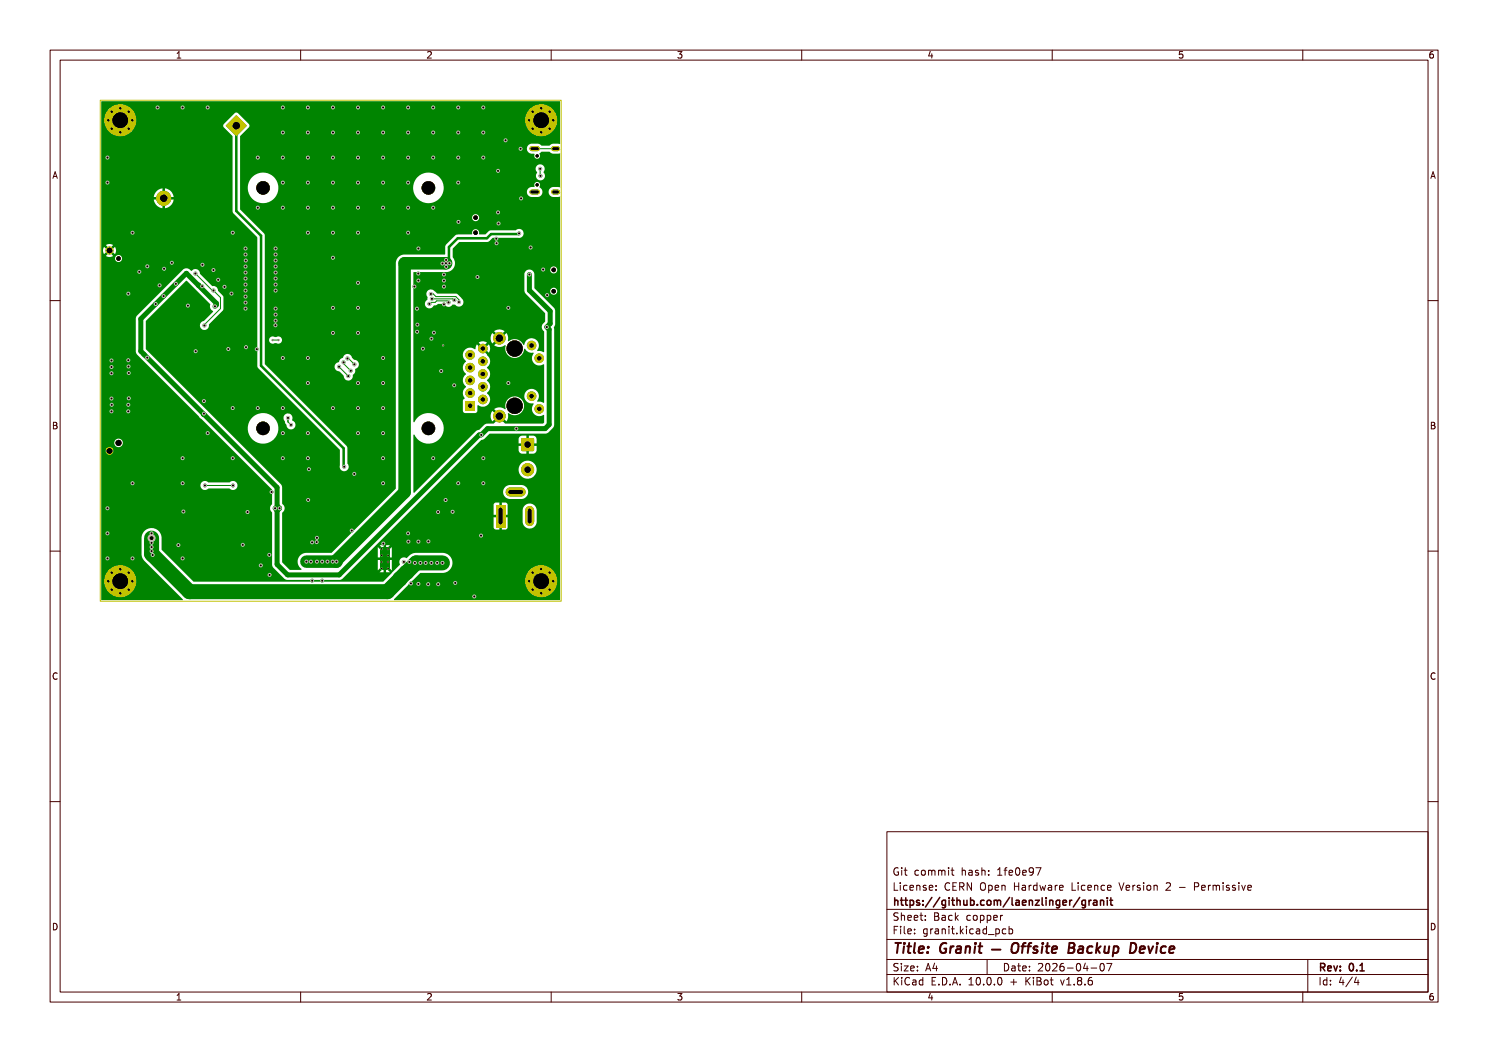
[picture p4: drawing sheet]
<svg xmlns="http://www.w3.org/2000/svg" width="297mm" height="210mm" viewBox="0 0 297 210" stroke-linecap="round" stroke-linejoin="round" font-family="sans-serif">
<defs><g id="words">
<g font-size="2.7" fill="#fff">
<text x="178" y="190.8">Title: Granit — Ofsite Backup Device</text>
<text x="200.2" y="190.8">f</text>
</g>
<g font-size="2" fill="#fff">
<text x="178" y="175.6">Git commit hash: 1fe0e97</text>
<text x="178" y="178.6">License: CERN Open Hardware Licence Version 2 - Permissive</text>
<text x="178" y="181.6">https://github.com/laenzlinger/granit</text>
<text x="178" y="184.6">Sheet: Back copper</text>
<text x="178" y="187.3">File: granit.kicad_pcb</text>
<text x="178" y="194.7">Size: A4</text>
<text x="178" y="197.5">KiCad E.D.A. 10.0.0 + KiBot v1.8.6</text>
<text x="200" y="194.7">Date: 2026-04-07</text>
<text x="263" y="197.5">Id: 4/4</text>
<text x="263" y="194.7">Rev: 0.1</text>
</g>
<g font-size="1.7" fill="#fff">
<text x="35" y="12.3">1</text>
<text x="85" y="12.3">2</text>
<text x="135" y="12.3">3</text>
<text x="185" y="12.3">4</text>
<text x="235" y="12.3">5</text>
<text x="285" y="12.3">6</text>
<text x="10.4" y="36.3">A</text>
<text x="285.4" y="36.3">A</text>
<text x="10.4" y="86.3">B</text>
<text x="285.4" y="86.3">B</text>
<text x="10.4" y="136.3">C</text>
<text x="285.4" y="136.3">C</text>
<text x="10.3" y="186.3">D</text>
<text x="285.3" y="186.3">D</text>
<text x="35" y="200.3">1</text>
<text x="85" y="200.3">2</text>
<text x="135" y="200.3">3</text>
<text x="185" y="200.3">4</text>
<text x="235" y="200.3">5</text>
<text x="285" y="200.3">6</text>
</g>
</g></defs>
<g fill="#008400">
<circle cx="21.6" cy="24" r=".4"/>
<circle cx="22.3" cy="22.3" r=".4"/>
<circle cx="22.3" cy="25.7" r=".4"/>
<circle cx="24" cy="21.6" r=".4"/>
<circle cx="24" cy="24" r="3.2"/>
<circle cx="24" cy="26.4" r=".4"/>
<circle cx="25.7" cy="22.3" r=".4"/>
<circle cx="25.7" cy="25.7" r=".4"/>
<circle cx="26.4" cy="24" r=".4"/>
<circle cx="23.7" cy="88.4" r=".6"/>
<circle cx="23.7" cy="51.6" r=".45"/>
<circle cx="21.9" cy="90" r=".8"/>
<circle cx="21.9" cy="50" r=".8"/>
<circle cx="77.5" cy="113.5" r=".25"/>
<circle cx="77.5" cy="112.2" r=".25"/>
<circle cx="77.5" cy="110.9" r=".25"/>
<circle cx="77.5" cy="109.6" r=".25"/>
<circle cx="76.2" cy="113.5" r=".25"/>
<circle cx="76.2" cy="112.2" r=".25"/>
<circle cx="76.2" cy="110.9" r=".25"/>
<circle cx="76.2" cy="109.6" r=".25"/>
<circle cx="94.9" cy="46.4" r=".45"/>
<circle cx="94.9" cy="43.4" r=".45"/>
<circle cx="32.7" cy="39.6" r="1.5"/>
<circle cx="110.5" cy="58.1" r=".45"/>
<circle cx="110.5" cy="53.9" r=".45"/>
<circle cx="102.7" cy="81" r="1.63"/>
<circle cx="102.7" cy="69.6" r="1.63"/>
<circle cx="106.1" cy="69" r=".95"/>
<circle cx="107.6" cy="71.5" r=".95"/>
<circle cx="106.1" cy="79.1" r=".95"/>
<circle cx="107.6" cy="81.6" r=".95"/>
<circle cx="96.4" cy="79.7" r=".95"/>
<circle cx="93.8" cy="78.5" r=".95"/>
<circle cx="96.4" cy="77.2" r=".95"/>
<circle cx="93.8" cy="75.9" r=".95"/>
<circle cx="96.4" cy="74.7" r=".95"/>
<circle cx="93.8" cy="73.4" r=".95"/>
<circle cx="96.4" cy="72.1" r=".95"/>
<circle cx="93.8" cy="70.8" r=".95"/>
<circle cx="96.4" cy="69.6" r=".95"/>
<circle cx="99.7" cy="83.1" r="1.25"/>
<circle cx="99.7" cy="67.5" r="1.25"/>
<circle cx="107.2" cy="36.9" r=".33"/>
<circle cx="107.2" cy="31.1" r=".32"/>
</g>
<g fill="#008400">
<path d="M75.9 109.3h1.8v4.4h-1.8z" fill-rule="evenodd"/>
<path d="M45 25.1l2.2-2.1 2.1 2.1-2.1 2.1z" fill-rule="evenodd"/>
<path d="M92.9 80h1.9v2h-1.9z" fill-rule="evenodd"/>
</g>
<path d="M106.2 38.3h1.1M106.2 29.7h1.1M110.5 38.3h.8M110.5 29.7h.8" fill="none" stroke="#008400" stroke-width="1"/>
<path d="M99 100.8h1.8v4.4h-1.8z" fill-rule="evenodd" fill="#008400"/>
<path d="M101.8 98.2h2.2M105.7 101.9v2.2" fill="none" stroke="#008400" stroke-width="1.8"/>
<g fill="#008400">
<circle cx="85.5" cy="85.5" r="1.35"/>
<circle cx="85.5" cy="37.5" r="1.35"/>
<circle cx="52.5" cy="85.5" r="1.35"/>
<circle cx="52.5" cy="37.5" r="1.35"/>
<circle cx="21.6" cy="116" r=".4"/>
<circle cx="22.3" cy="114.3" r=".4"/>
<circle cx="22.3" cy="117.7" r=".4"/>
<circle cx="24" cy="113.6" r=".4"/>
<circle cx="24" cy="116" r="3.2"/>
<circle cx="24" cy="118.4" r=".4"/>
<circle cx="25.7" cy="114.3" r=".4"/>
<circle cx="25.7" cy="117.7" r=".4"/>
<circle cx="26.4" cy="116" r=".4"/>
<circle cx="105.6" cy="116" r=".4"/>
<circle cx="106.3" cy="114.3" r=".4"/>
<circle cx="106.3" cy="117.7" r=".4"/>
<circle cx="108" cy="113.6" r=".4"/>
<circle cx="108" cy="116" r="3.2"/>
<circle cx="108" cy="118.4" r=".4"/>
<circle cx="109.7" cy="114.3" r=".4"/>
<circle cx="109.7" cy="117.7" r=".4"/>
<circle cx="110.4" cy="116" r=".4"/>
<circle cx="105.6" cy="24" r=".4"/>
<circle cx="106.3" cy="22.3" r=".4"/>
<circle cx="106.3" cy="25.7" r=".4"/>
<circle cx="108" cy="21.6" r=".4"/>
<circle cx="108" cy="24" r="3.2"/>
<circle cx="108" cy="26.4" r=".4"/>
<circle cx="109.7" cy="22.3" r=".4"/>
<circle cx="109.7" cy="25.7" r=".4"/>
<circle cx="110.4" cy="24" r=".4"/>
<circle cx="105.3" cy="93.8" r="1.3"/>
<circle cx="105.6" cy="54.8" r=".4"/>
<circle cx="29.4" cy="71.4" r=".4"/>
<circle cx="40.7" cy="82.6" r=".4"/>
<circle cx="103" cy="85.6" r=".4"/>
<circle cx="54.9" cy="101.4" r=".4"/>
<circle cx="31.1" cy="60.7" r=".4"/>
<circle cx="96" cy="86.8" r=".4"/>
<circle cx="32.6" cy="59.1" r=".4"/>
<circle cx="42.9" cy="61.2" r=".4"/>
<circle cx="109.1" cy="65.3" r=".4"/>
<circle cx="40.3" cy="57.1" r=".4"/>
<circle cx="35.1" cy="56.6" r=".4"/>
<circle cx="55.8" cy="101.4" r=".4"/>
<circle cx="100.9" cy="28" r=".4"/>
<circle cx="81.5" cy="108.1" r=".4"/>
<circle cx="76.4" cy="41.4" r=".4"/>
<circle cx="76.4" cy="91.5" r=".4"/>
<circle cx="66.4" cy="46.4" r=".4"/>
<circle cx="37.5" cy="61" r=".4"/>
<circle cx="32.8" cy="53.6" r=".4"/>
<circle cx="96.4" cy="91.5" r=".4"/>
<circle cx="81.4" cy="41.4" r=".4"/>
<circle cx="71.5" cy="81.4" r=".4"/>
<circle cx="101.4" cy="61.4" r=".4"/>
<circle cx="63.2" cy="108.2" r=".4"/>
<circle cx="88.6" cy="54.8" r=".4"/>
<circle cx="34.3" cy="52.4" r=".4"/>
<circle cx="25.6" cy="58.6" r=".4"/>
<circle cx="51.4" cy="31.4" r=".4"/>
<circle cx="21.4" cy="101.4" r=".4"/>
<circle cx="109.2" cy="58.9" r=".4"/>
<circle cx="55" cy="61.6" r=".4"/>
<circle cx="49" cy="49.6" r=".4"/>
<circle cx="96.4" cy="21.5" r=".4"/>
<circle cx="43.6" cy="55.8" r=".4"/>
<circle cx="55" cy="50.8" r=".4"/>
<circle cx="71.5" cy="46.4" r=".4"/>
<circle cx="96.4" cy="31.4" r=".4"/>
<circle cx="83.2" cy="66.2" r=".4"/>
<circle cx="26.4" cy="46.4" r=".4"/>
<circle cx="66.4" cy="51.5" r=".4"/>
<circle cx="76.4" cy="96.5" r=".4"/>
<circle cx="36.5" cy="111.5" r=".4"/>
<circle cx="71.5" cy="31.4" r=".4"/>
<circle cx="61.4" cy="76.5" r=".4"/>
<circle cx="54.2" cy="98.2" r=".4"/>
<circle cx="21.4" cy="31.4" r=".4"/>
<circle cx="61.6" cy="93.6" r=".4"/>
<circle cx="51.2" cy="69.7" r=".4"/>
<circle cx="51.5" cy="41.4" r=".4"/>
<circle cx="99.5" cy="44.6" r=".4"/>
<circle cx="52.1" cy="112.8" r=".4"/>
<circle cx="81.4" cy="46.4" r=".4"/>
<circle cx="76.5" cy="108.5" r=".4"/>
<circle cx="48.4" cy="108.7" r=".4"/>
<circle cx="83.5" cy="54.6" r=".4"/>
<circle cx="86.6" cy="66.4" r=".4"/>
<circle cx="99.4" cy="42.4" r=".4"/>
<circle cx="84.4" cy="69.6" r=".4"/>
<circle cx="96.4" cy="96.5" r=".4"/>
<circle cx="53.7" cy="110.8" r=".4"/>
<circle cx="108.4" cy="53.8" r=".4"/>
<circle cx="55" cy="53.2" r=".4"/>
<circle cx="71.5" cy="26.4" r=".4"/>
<circle cx="90.7" cy="76.9" r=".4"/>
<circle cx="66.4" cy="26.4" r=".4"/>
<circle cx="71.5" cy="86.4" r=".4"/>
<circle cx="83.5" cy="56" r=".4"/>
<circle cx="86.4" cy="41.4" r=".4"/>
<circle cx="83.5" cy="49.6" r=".4"/>
<circle cx="49.4" cy="102.2" r=".4"/>
<circle cx="55" cy="49.6" r=".4"/>
<circle cx="66.4" cy="41.4" r=".4"/>
<circle cx="25.6" cy="80.8" r=".4"/>
<circle cx="56.4" cy="91.5" r=".4"/>
<circle cx="61.4" cy="86.4" r=".4"/>
<circle cx="36.5" cy="91.5" r=".4"/>
<circle cx="101.4" cy="76.5" r=".4"/>
<circle cx="87.4" cy="102.2" r=".4"/>
<circle cx="22.3" cy="80.8" r=".4"/>
<circle cx="41.4" cy="21.5" r=".4"/>
<circle cx="46.4" cy="81.4" r=".4"/>
<circle cx="81.4" cy="26.4" r=".4"/>
<circle cx="86.4" cy="31.4" r=".4"/>
<circle cx="22.2" cy="74.5" r=".4"/>
<circle cx="25.6" cy="73.1" r=".4"/>
<circle cx="49" cy="56.8" r=".4"/>
<circle cx="49.1" cy="52" r=".4"/>
<circle cx="55" cy="54.4" r=".4"/>
<circle cx="99.4" cy="34.1" r=".4"/>
<circle cx="49" cy="53.2" r=".4"/>
<circle cx="55" cy="55.6" r=".4"/>
<circle cx="71.5" cy="66.4" r=".4"/>
<circle cx="66.4" cy="36.5" r=".4"/>
<circle cx="71.5" cy="41.4" r=".4"/>
<circle cx="61.4" cy="31.4" r=".4"/>
<circle cx="91.5" cy="96.5" r=".4"/>
<circle cx="25.6" cy="82.1" r=".4"/>
<circle cx="21.4" cy="106.4" r=".4"/>
<circle cx="99" cy="47.6" r=".4"/>
<circle cx="86.1" cy="67.6" r=".4"/>
<circle cx="83.5" cy="116.5" r=".4"/>
<circle cx="56.4" cy="86.4" r=".4"/>
<circle cx="66.4" cy="31.4" r=".4"/>
<circle cx="90.9" cy="116.4" r=".4"/>
<circle cx="49" cy="55.6" r=".4"/>
<circle cx="49" cy="61.6" r=".4"/>
<circle cx="66.4" cy="61.4" r=".4"/>
<circle cx="56.4" cy="71.5" r=".4"/>
<circle cx="104" cy="39.6" r=".4"/>
<circle cx="55" cy="62.8" r=".4"/>
<circle cx="88.6" cy="60.7" r=".4"/>
<circle cx="61.4" cy="41.4" r=".4"/>
<circle cx="70.7" cy="94.6" r=".4"/>
<circle cx="90.3" cy="102.1" r=".4"/>
<circle cx="55" cy="64" r=".4"/>
<circle cx="22.2" cy="82.1" r=".4"/>
<circle cx="94.6" cy="119" r=".4"/>
<circle cx="55" cy="56.8" r=".4"/>
<circle cx="91.4" cy="31.4" r=".4"/>
<circle cx="71.5" cy="61.4" r=".4"/>
<circle cx="40.4" cy="52.9" r=".4"/>
<circle cx="46.4" cy="46.4" r=".4"/>
<circle cx="81.4" cy="31.4" r=".4"/>
<circle cx="26.4" cy="111.5" r=".4"/>
<circle cx="66.4" cy="66.4" r=".4"/>
<circle cx="45.6" cy="69.7" r=".4"/>
<circle cx="76.4" cy="21.5" r=".4"/>
<circle cx="76.4" cy="26.4" r=".4"/>
<circle cx="66.4" cy="81.4" r=".4"/>
<circle cx="61.4" cy="36.5" r=".4"/>
<circle cx="76.4" cy="71.5" r=".4"/>
<circle cx="36.6" cy="102.1" r=".4"/>
<circle cx="61.4" cy="26.4" r=".4"/>
<circle cx="61.4" cy="46.4" r=".4"/>
<circle cx="63.2" cy="107.3" r=".4"/>
<circle cx="56.4" cy="36.5" r=".4"/>
<circle cx="55" cy="52" r=".4"/>
<circle cx="21.4" cy="36.5" r=".4"/>
<circle cx="81.4" cy="106.4" r=".4"/>
<circle cx="27.8" cy="54.2" r=".4"/>
<circle cx="22.2" cy="73.3" r=".4"/>
<circle cx="82" cy="116.5" r=".4"/>
<circle cx="83.2" cy="61.6" r=".4"/>
<circle cx="62.3" cy="108.3" r=".4"/>
<circle cx="91.5" cy="44.3" r=".4"/>
<circle cx="55" cy="64.9" r=".4"/>
<circle cx="42.6" cy="53.9" r=".4"/>
<circle cx="53.8" cy="114.7" r=".4"/>
<circle cx="49" cy="59.2" r=".4"/>
<circle cx="81.4" cy="21.5" r=".4"/>
<circle cx="56.4" cy="26.4" r=".4"/>
<circle cx="76.4" cy="81.4" r=".4"/>
<circle cx="85.5" cy="108" r=".4"/>
<circle cx="46.4" cy="91.5" r=".4"/>
<circle cx="66.4" cy="21.5" r=".4"/>
<circle cx="64.3" cy="115.9" r=".4"/>
<circle cx="61.4" cy="91.5" r=".4"/>
<circle cx="40.7" cy="80" r=".4"/>
<circle cx="21.4" cy="111.5" r=".4"/>
<circle cx="95.3" cy="55.3" r=".4"/>
<circle cx="87.4" cy="116.6" r=".4"/>
<circle cx="49" cy="58" r=".4"/>
<circle cx="22.2" cy="79.5" r=".4"/>
<circle cx="71.5" cy="56.4" r=".4"/>
<circle cx="36.5" cy="21.5" r=".4"/>
<circle cx="56.4" cy="21.5" r=".4"/>
<circle cx="55" cy="58" r=".4"/>
<circle cx="62.3" cy="115.9" r=".4"/>
<circle cx="105.9" cy="49.4" r=".4"/>
<circle cx="99.1" cy="48.6" r=".4"/>
<circle cx="49" cy="54.4" r=".4"/>
<circle cx="86.4" cy="21.5" r=".4"/>
<circle cx="82.7" cy="57.2" r=".4"/>
<circle cx="46.2" cy="58.6" r=".4"/>
<circle cx="103.9" cy="29.7" r=".4"/>
<circle cx="91.5" cy="21.5" r=".4"/>
<circle cx="85.5" cy="116.6" r=".4"/>
<circle cx="88.6" cy="56" r=".4"/>
<circle cx="88" cy="74" r=".4"/>
<circle cx="61.5" cy="99.8" r=".4"/>
<circle cx="91.4" cy="36.5" r=".4"/>
<circle cx="61.4" cy="21.5" r=".4"/>
<circle cx="88.9" cy="99.8" r=".4"/>
<circle cx="83.5" cy="108.1" r=".4"/>
<circle cx="61.4" cy="71.5" r=".4"/>
<circle cx="31.4" cy="21.5" r=".4"/>
<circle cx="26.4" cy="96.5" r=".4"/>
<circle cx="56.4" cy="31.4" r=".4"/>
<circle cx="35.6" cy="108.8" r=".4"/>
<circle cx="25.7" cy="74.5" r=".4"/>
<circle cx="76.4" cy="86.4" r=".4"/>
<circle cx="70.2" cy="105.9" r=".4"/>
<circle cx="56.4" cy="81.4" r=".4"/>
<circle cx="22.2" cy="72" r=".4"/>
<circle cx="86.4" cy="26.4" r=".4"/>
<circle cx="44.8" cy="57.2" r=".4"/>
<circle cx="31.8" cy="57" r=".4"/>
<circle cx="49.1" cy="69.3" r=".4"/>
<circle cx="76.4" cy="31.4" r=".4"/>
<circle cx="25.7" cy="79.5" r=".4"/>
<circle cx="91.4" cy="26.4" r=".4"/>
<circle cx="39" cy="70.1" r=".4"/>
<circle cx="83.3" cy="64.8" r=".4"/>
<circle cx="51.4" cy="81.4" r=".4"/>
<circle cx="41.4" cy="86.4" r=".4"/>
<circle cx="76.4" cy="76.5" r=".4"/>
<circle cx="96.4" cy="26.4" r=".4"/>
<circle cx="88.6" cy="57.2" r=".4"/>
<circle cx="36.5" cy="96.5" r=".4"/>
<circle cx="81.4" cy="36.5" r=".4"/>
<circle cx="96" cy="106.9" r=".4"/>
<circle cx="56.4" cy="41.4" r=".4"/>
<circle cx="25.6" cy="71.9" r=".4"/>
<circle cx="71.5" cy="36.5" r=".4"/>
<circle cx="71.5" cy="76.5" r=".4"/>
<circle cx="49" cy="50.8" r=".4"/>
<circle cx="29.4" cy="53.2" r=".4"/>
<circle cx="86.4" cy="91.5" r=".4"/>
<circle cx="49" cy="60.4" r=".4"/>
<circle cx="71.5" cy="21.5" r=".4"/>
<circle cx="88.4" cy="68.9" r=".23"/>
<circle cx="76.4" cy="36.5" r=".4"/>
<circle cx="91.6" cy="60.3" r=".4"/>
<circle cx="86" cy="58.7" r=".4"/>
<circle cx="61.1" cy="112.1" r=".4"/>
<circle cx="64.3" cy="112.1" r=".4"/>
<circle cx="89" cy="51.9" r=".4"/>
<circle cx="65.3" cy="112.1" r=".4"/>
<circle cx="66.4" cy="112.1" r=".4"/>
<circle cx="88.3" cy="52.6" r=".4"/>
<circle cx="62" cy="112.1" r=".4"/>
<circle cx="103.6" cy="46.6" r=".4"/>
<circle cx="89" cy="52.5" r=".4"/>
<circle cx="63.2" cy="112.1" r=".4"/>
<circle cx="89.7" cy="52.5" r=".4"/>
<circle cx="89.1" cy="53.3" r=".4"/>
<circle cx="67.1" cy="112.1" r=".4"/>
<circle cx="30.2" cy="108.4" r=".4"/>
<circle cx="86.1" cy="112.3" r=".4"/>
<circle cx="80.6" cy="112.2" r=".4"/>
<circle cx="30.5" cy="110.8" r=".4"/>
<circle cx="81.7" cy="112.2" r=".4"/>
<circle cx="30.3" cy="110" r=".4"/>
<circle cx="30.2" cy="109.2" r=".4"/>
<circle cx="30.2" cy="106.4" r=".4"/>
<circle cx="82.8" cy="112.3" r=".4"/>
<circle cx="84.9" cy="112.3" r=".4"/>
<circle cx="83.9" cy="112.3" r=".4"/>
<circle cx="87.3" cy="112.3" r=".4"/>
<circle cx="30.2" cy="107.4" r=".8"/>
<circle cx="88.3" cy="112.3" r=".4"/>
<circle cx="70.7" cy="72.7" r=".4"/>
<circle cx="69.3" cy="71.5" r=".4"/>
<circle cx="68.7" cy="93.2" r=".4"/>
<circle cx="67.7" cy="73.2" r=".4"/>
<circle cx="69.5" cy="75.1" r=".4"/>
<circle cx="70" cy="74" r=".4"/>
<circle cx="68.6" cy="72.3" r=".4"/>
<circle cx="42.6" cy="58" r=".4"/>
<circle cx="40.8" cy="65" r=".4"/>
<circle cx="39" cy="54.6" r=".4"/>
<circle cx="46.5" cy="96.9" r=".4"/>
<circle cx="40.9" cy="96.9" r=".4"/>
<circle cx="57.5" cy="83.4" r=".4"/>
<circle cx="58.1" cy="84.8" r=".4"/>
<circle cx="89.5" cy="60.3" r=".4"/>
<circle cx="85.7" cy="60.7" r=".4"/>
<circle cx="107.8" cy="33.7" r=".4"/>
<circle cx="107.9" cy="35.1" r=".4"/>
<circle cx="55.6" cy="67.9" r=".22"/>
<circle cx="54.4" cy="67.9" r=".22"/>
<circle cx="86.2" cy="59.7" r=".4"/>
<circle cx="90.7" cy="59.9" r=".4"/>
</g>
<path d="M104.1 87.5h2.4v2.5h-2.4z" fill-rule="evenodd" fill="#008400"/>
<path d="M39.7 56.9h-.1M105.7 54.8v3.2l4.1 4.1v2.5l-.7 .7 .5 .5v18.9l-.8 .9h-11.5l-1.2 1.2h-.5l-27.9 28h-10.3l-2.1-2.2v-10.8l-.4-.3M42.9 61.1l.3-.2v-.4l-6-6-9.1 9.1v6.5l27.2 27.2v3.7l.5 .5-.5 .5" fill="none" stroke="#008400" stroke-width="1"/>
<g fill="none" stroke="#008400" stroke-width=".2">
<path d="M106.7 29.7h4.2M107.8 33.7l.1 1.4M39 54.6l3.4 3.4h.2l1.4 1.4v2.2l-3.2 3.2v.2M86 58.7h.5l.5 .5h4l.6 .6v.5M86.2 59.7h4.2l.3 .2M90.7 59.9h.1M54.4 67.9h1.2M67.7 73.2l1.8 1.9M68 73.5h.1M68.6 72.3v.3l1.4 1.4M69.3 71.5h.2l1.2 1.2M89.5 60.4l-.2-.4h-2.2l-.2 .4h-.9l-.3 .2"/>
<path d="M40.9 96.9h5.6M57.5 83.4v.8l.6 .6"/>
</g>
<path d="M47.2 25.1v17l4.9 5v25.9l16.5 16.5v3.6l.1 .1M103.6 46.6l-.1 .1h-5.5l-.8 .9h-5.9l-1.7 1.7v2.7l-.6 .6" fill="none" stroke="#008400" stroke-width=".5"/>
<path d="M89 52.6h-8.3v45.7l-13.6 13.6v.2h-6" fill="none" stroke="#008400" stroke-width="2.5"/>
<path d="M30.2 107.4v3.2l7.6 7.5h39.5l5.8-5.7h5.2" fill="none" stroke="#008400" stroke-width="3"/>
<path d="M20.2 20.3l91.5-.1 .1 8.5h-1.4l-.8 .4h-1.5l-.7-.4h-1.5a1.04 1.04 0 0 0-.7 1.4 1.04 1.04 0 0 0 1.4 .6l.1 .1a.59 .59 0 0 0 .5 .9 .59 .59 0 0 0 .5-1l.4-.4h1.5l.8 .4h1.4v6.6l-.1 .1-1.3-.1a1.01 1.01 0 0 0-.9 1 1.01 1.01 0 0 0 .9 1h1.3l.1 .1v80.3l-.1 .1-33.1-.1 5.3-5.3h4.5a2 2 0 0 0 1.9-2.1 2 2 0 0 0-1.9-2l-5.7 .1-.8 .3-.7 .7a.93 .93 0 0 0-1.2 .1 .93 .93 0 0 0-.2 1.1l-3.4 3.5h-37.7l-6.4-6.3v-2.5a2 2 0 0 0-2-1.9 2 2 0 0 0-2.1 1.9v3.4l.4 1 7.9 7.9-.1 .2-16.2-.1v-22.9h19.8a.93 .93 0 0 0 .6 .9 .93 .93 0 0 0 1-.2h4.2a.92 .92 0 0 0 1.4 0 .92 .92 0 0 0-.1-1.3 .92 .92 0 0 0-1.3 .1h-4.2a.9 .9 0 0 0-1-.3 .9 .9 0 0 0-.6 .8h-19.8v-8.5h2.6v.2a.85 .85 0 0 0 1.3 .6 .85 .85 0 0 0 0-1.4 .85 .85 0 0 0-1.3 .6h-2.6v-24.7h6.9v6.6l.2 .5 27 27v3a1.08 1.08 0 0 0 0 1.6v10.6l.2 .4 2.3 2.2 .5 .3h10.5l.5-.3 1.8-1.7 5.3 .1 .5-.6 .4 .4-.5 .5h2l-.5-.6h.2l.2-.2 .5 .5v-2.1h-1.2v2.4h-.4v-2.4h-1.2v2h-5.3l4.5-4.5h.8v2h2.8v-2.1l-.5 .5-.2-.3h-.2l.5-.6h-.8v2.5h-.4v-2.5h-.8l.5 .6-.3 .1v.2l-.6-.5-.8 .1 8.5-8.5h15.4v2h1v.5h-1v2l.3 .3 .9 .1v-1.1h.5v1.1h.7l.4-.3v-2.1h-1v-.5h1v-1h3v2.6a1.4 1.4 0 0 0 1.5 1.1 1.4 1.4 0 0 0 1.3-1.3v-2.6a1.41 1.41 0 0 0-1.5-1.1 1.41 1.41 0 0 0-1.3 1.3h-3v-1.1l-.4-.4h-.7v1.1h-.5v-1.1l-.9 .1-.3 .4h-15.4l2.7-2.7h14.6v.2a1.41 1.41 0 0 0 1.3 1.3h2.6a1.41 1.41 0 0 0 1.1-1.5 1.41 1.41 0 0 0-1.3-1.3h-2.5a1.4 1.4 0 0 0-1.2 1.3h-14.6l4.4-4.5h13.3v.3a1.8 1.8 0 0 0 2.7 1.4 1.8 1.8 0 0 0 0-3.1 1.8 1.8 0 0 0-2.7 1.4h-13.3l5.8-5.8 .6-.1h6.9v.8h1.2v.5h-1.2v1l.3 .4 .3 .1 1 .1v-1.2h.4v1.2l1-.1 .5-.4 .1-1.1h-1.2v-.5h1.2v-1l-.4-.5h-1.2v1.2h-.4v-1.2h-1.2l-.2 .2-.2 .5h-6.9l1.1-1.1h11.2l.5-.3 1.1-1.1 .1-.4-.1-19.5 .3-.6v-2.7l-.2-.5-3.3-3.3h2.5v.1a.7 .7 0 0 0 1.2 .3 .7 .7 0 0 0-.2-1.1 .7 .7 0 0 0-1 .7h-2.5l-.6-.6v-2.9l-.2-.4-.3-.4h3.6a.7 .7 0 0 0 1.1 .6 .7 .7 0 0 0 0-1.2 .7 .7 0 0 0-1.1 .5v.1h-3.6a1 1 0 0 0-1.6 .8l.1 3.5 .2 .4 3.9 3.9v1.6l-.5 .5a1.13 1.13 0 0 0 .3 1.6v4l-1.4-.2a1.49 1.49 0 0 0-.6-2.4 1.49 1.49 0 0 0-2 1.3 2.11 2.11 0 0 0-3.2-.8l-.1-.1a1.73 1.73 0 0 0-.2-1.5l-.8 .7-.3-.4 .6-.7a1.74 1.74 0 0 0-2 0l.7 .7-.3 .4-.8-.7a1.74 1.74 0 0 0 .1 2.1l.7-.8 .3 .4-.6 .8a1.99 1.99 0 0 0 2.2-.1 1.93 1.93 0 0 0 1.3 2.4 1.93 1.93 0 0 0 2.4-1.4l.1-.3a1.74 1.74 0 0 0 1.8 .8 1.54 1.54 0 0 0 0 2.1 1.54 1.54 0 0 0 2 .2l.1 7.6-.1 .1-1.3-.3a1.47 1.47 0 0 0-.5-2.4 1.47 1.47 0 0 0-2 1.2 1.47 1.47 0 0 0 1.7 1.6l.1 .1a1.51 1.51 0 0 0 .1 2 1.51 1.51 0 0 0 1.9 .2l.1 1.5-.2 .2h-7.6l-.8-.8 .3-.3 .8 .6a1.87 1.87 0 0 0 .3-1.5l.1-.1a1.89 1.89 0 0 0 3-.7 1.89 1.89 0 0 0-1.7-2.6 1.89 1.89 0 0 0-1.9 2.5l-.2 .1a1.74 1.74 0 0 0-2.1 0l.7 .7-.3 .3-.8-.6a1.74 1.74 0 0 0 .1 2l.7-.7 .3 .3-.8 .8-1.7 .2-1.1 1.1-.7 .2-12.3 12.4-.2-.2v-11.4h.2a3.1 3.1 0 0 0 4.7 1.1 3.1 3.1 0 0 0 0-4.8 3.1 3.1 0 0 0-4.7 1.2l-.2-.1v-13.5h9.9a1.8 1.8 0 0 0 .6 1.4 1.57 1.57 0 0 0 0 2.6 1.57 1.57 0 0 0 0 2.5v.1a1.58 1.58 0 0 0-.3 2.2l-.3 .5v2.1l.2 .3h2.4l.3-.3v-1.1l.1-.1a1.5 1.5 0 0 0 2.2-.3 1.5 1.5 0 0 0-.4-2.2 1.57 1.57 0 0 0 0-2.5 1.57 1.57 0 0 0 0-2.5 1.57 1.57 0 0 0 0-2.6l-.7-.8 .3-.3 .8 .6a1.44 1.44 0 0 0 0-1.6l-.8 .8-.3-.4 .6-.8a1.44 1.44 0 0 0-1.6 .1l.8 .7-.4 .4-.7-.8-.4 1a1.52 1.52 0 0 0-2.4 1h-9.9v-10.1h2.3v.1a.95 .95 0 0 0 .8 .9 .95 .95 0 0 0 1-.6l.5-.1 .3-.2h1.2a1.05 1.05 0 0 0 1.8 .1h.4a.95 .95 0 0 0 1.4 .1 .95 .95 0 0 0-.1-1.4l-1.1-.9h-3.7l-.6-.5a.94 .94 0 0 0-1.3-.1 .94 .94 0 0 0-.1 1.4v.4l-.4 .4-.1 .4h-2.3v-6.2l6.7-.1a1.78 1.78 0 0 0 1.5-1.1 1.78 1.78 0 0 0-.3-1.9v-1.7l1.3-1.3h5.6l.4-.2 .6-.6h5.1a.92 .92 0 0 0 1.1-1.2 .92 .92 0 0 0-1.6-.3h-5l-.4 .1-.7 .7-1.2-.1a.75 .75 0 0 0-.7-1 .75 .75 0 0 0-.7 1.1h-2.9l-.4 .2-2 1.9-.1 1.9-8.5 .1a1.74 1.74 0 0 0-1.3 1.5v45.1l-12.8 12.8-5.4 .1a1.82 1.82 0 0 0-1.4 1.4 1.82 1.82 0 0 0 .8 1.9h-2.4l-1.5-1.5v-9.8a1.19 1.19 0 0 0 0-1.9v-3.3l-.2-.5-11.4-11.4h4.7v.4a3.1 3.1 0 0 0 4.4 2.6 3.1 3.1 0 0 0 .8-5h2l.5 1.4a.95 .95 0 0 0 .8 1 .95 .95 0 0 0 1.1-.8 .95 .95 0 0 0-.7-1.1 .91 .91 0 0 0-.6-1.2 .91 .91 0 0 0-1.1 .7h-2l-.1-.1a3.1 3.1 0 0 0-3.2-.5 3.1 3.1 0 0 0-1.9 2.6h-4.7l-15.6-15.6v-5.7l8-7.9h.2l4.6 4.6v.2a1.15 1.15 0 0 0 .6 1.3l-1.8 1.9a.91 .91 0 0 0-.7 1.1 .91 .91 0 0 0 1.1 .6 .91 .91 0 0 0 .6-1.1l2.8-2.7 .1-.3v-2.5l-1.1-1.3a.99 .99 0 0 0-1.2-.8l-2.4-2.5a.96 .96 0 0 0-.7-.9 .96 .96 0 0 0-1 .4 1.13 1.13 0 0 0-1.6-.3l-9.3 9.2-.2 .6h-6.9v-11.9h2.8v.1a.7 .7 0 0 0 1.1 .3 .7 .7 0 0 0-.2-1.2 .7 .7 0 0 0-.9 .8h-2.8v-1.8h.4l.2 .8 .5-.5 .3 .4-.5 .5a1.29 1.29 0 0 0 1.5 0l-.5-.5 .3-.4 .6 .5a1.29 1.29 0 0 0-.1-1.4l-.5 .5-.3-.4 .4-.5a1.29 1.29 0 0 0-1.4 0l.5 .5-.3 .4-.5-.5-.2 .6h-.4v-10.6h11.8v.5h-1.3a1.98 1.98 0 0 0 1.7 1.8v-1.3h.5v1.3l.2-.1a1.99 1.99 0 0 0 1.6-1.7h-1.3v-.5h1.3l-.1-.1a1.99 1.99 0 0 0-1.7-1.6v1.3h-.5v-1.3h-.1a1.99 1.99 0 0 0-1.6 1.7h-10.5v-14.2h24.3l.2 .3 1.7 1.7v15.2l4.9 5.1 .1 25.8 16.4 16.6v3.1a.92 .92 0 0 0 1.1 1.1 .92 .92 0 0 0 .4-1.5v-3.1l-.1-.4-15.9-15.9h13.5v.2a.99 .99 0 0 0 .9 .8l.9 .9a.94 .94 0 0 0 1.1 .9 .94 .94 0 0 0 .8-1.1 1.12 1.12 0 0 0 .4-1.2 .93 .93 0 0 0 .7-1 .93 .93 0 0 0-1-.8l-.4-.5a.95 .95 0 0 0-.9-.7 .95 .95 0 0 0-.9 .8 1.13 1.13 0 0 0-.8 .9 .9 .9 0 0 0-.8 .8h-13.5l-.4-.5v-4.7h.8a.75 .75 0 0 0 1.2 .6h.3a.73 .73 0 0 0 1.1-.7 .73 .73 0 0 0-1.2-.5l-.3-.1a.73 .73 0 0 0-1.1 .7h-.8v-20.9l-.2-.4-3.1-3.1h44.6a.7 .7 0 0 0 1.1 .5 .7 .7 0 0 0 0-1.1 .7 .7 0 0 0-1.1 .5v.1h-44.6l-1.7-1.8v-4.4h1.5v.4a3.1 3.1 0 0 0 3.3 2.8 3.1 3.1 0 0 0 2.9-3.2h26.8v.4a3.1 3.1 0 0 0 2.7 2.8 3.1 3.1 0 0 0 3.3-2.1h16.8l.2 .6 .5 .3h1.5a1.05 1.05 0 0 0 .9-.9 1.05 1.05 0 0 0-.7-1.1 .61 .61 0 0 0 0-.8 .61 .61 0 0 0-.8-.1 .61 .61 0 0 0-.1 .9h-.1a1.09 1.09 0 0 0-1.4 1.1l-16.8-.1a3.1 3.1 0 0 0-2.4-3.8 3.1 3.1 0 0 0-3.6 2.8h-26.8l-.1-.2a3.1 3.1 0 0 0-3.1-2.7 3.1 3.1 0 0 0-3 2.9h-1.5v-3.7h59l.3 .7a1.17 1.17 0 0 0 .4 1.6 .95 .95 0 0 0 1.1-.4 .95 .95 0 0 0-.2-1.2 .91 .91 0 0 0-.3-1.4 .91 .91 0 0 0-1.3 .7h-59v-6.4l1.8-1.8 .1-.3-.1-.3-2.3-2.3-.6 .1-2.1 2.2-.2 .3h-24.3z" fill-rule="evenodd" fill="#008400"/>
<g fill="#000">
<circle cx="21.5" cy="36.4" r=".2"/>
<circle cx="21.5" cy="31.4" r=".2"/>
<circle cx="21.6" cy="24" r=".25"/>
<circle cx="22.3" cy="22.3" r=".25"/>
<circle cx="22.3" cy="25.7" r=".25"/>
<circle cx="24" cy="24" r="1.6"/>
<circle cx="24" cy="26.4" r=".25"/>
<circle cx="24" cy="21.6" r=".25"/>
<circle cx="25.7" cy="25.7" r=".25"/>
<circle cx="25.7" cy="22.3" r=".25"/>
<circle cx="26.4" cy="24" r=".25"/>
<circle cx="31.4" cy="21.5" r=".2"/>
<circle cx="32.7" cy="39.6" r=".75"/>
<circle cx="36.4" cy="21.5" r=".2"/>
<circle cx="41.4" cy="21.5" r=".2"/>
<circle cx="47.2" cy="25.1" r=".75"/>
<circle cx="51.5" cy="31.5" r=".2"/>
<circle cx="52.5" cy="37.5" r="1.35"/>
<circle cx="56.4" cy="21.5" r=".2"/>
<circle cx="56.4" cy="36.4" r=".2"/>
<circle cx="56.5" cy="31.4" r=".2"/>
<circle cx="56.5" cy="26.4" r=".2"/>
<circle cx="61.5" cy="21.5" r=".2"/>
<circle cx="61.5" cy="36.4" r=".2"/>
<circle cx="61.5" cy="31.4" r=".2"/>
<circle cx="61.5" cy="26.4" r=".2"/>
<circle cx="66.4" cy="21.5" r=".2"/>
<circle cx="66.4" cy="36.5" r=".2"/>
<circle cx="66.5" cy="31.5" r=".2"/>
<circle cx="66.5" cy="26.4" r=".2"/>
<circle cx="71.4" cy="21.5" r=".2"/>
<circle cx="71.5" cy="36.5" r=".2"/>
<circle cx="71.5" cy="31.5" r=".2"/>
<circle cx="71.5" cy="26.4" r=".2"/>
<circle cx="76.4" cy="21.5" r=".2"/>
<circle cx="76.5" cy="36.4" r=".2"/>
<circle cx="76.5" cy="31.4" r=".2"/>
<circle cx="76.5" cy="26.4" r=".2"/>
<circle cx="81.4" cy="21.5" r=".2"/>
<circle cx="81.4" cy="36.5" r=".2"/>
<circle cx="81.4" cy="31.5" r=".2"/>
<circle cx="81.4" cy="26.4" r=".2"/>
<circle cx="85.5" cy="37.5" r="1.35"/>
<circle cx="86.4" cy="21.5" r=".2"/>
<circle cx="86.4" cy="31.5" r=".2"/>
<circle cx="86.4" cy="26.4" r=".2"/>
<circle cx="91.5" cy="21.5" r=".2"/>
<circle cx="91.5" cy="36.5" r=".2"/>
<circle cx="91.5" cy="31.5" r=".2"/>
<circle cx="91.5" cy="26.4" r=".2"/>
<circle cx="96.4" cy="21.5" r=".2"/>
<circle cx="96.5" cy="31.4" r=".2"/>
<circle cx="96.5" cy="26.4" r=".2"/>
<circle cx="99.4" cy="34.1" r=".2"/>
<circle cx="100.9" cy="28" r=".2"/>
<circle cx="103.9" cy="29.7" r=".2"/>
<circle cx="104" cy="39.6" r=".2"/>
<circle cx="105.6" cy="24" r=".25"/>
<circle cx="106.3" cy="22.3" r=".25"/>
<circle cx="106.3" cy="25.7" r=".25"/>
<circle cx="107.2" cy="36.9" r=".32"/>
<circle cx="107.2" cy="31.1" r=".32"/>
<circle cx="107.8" cy="33.7" r=".2"/>
<circle cx="107.9" cy="35.1" r=".2"/>
<circle cx="108" cy="24" r="1.6"/>
<circle cx="108" cy="21.6" r=".25"/>
<circle cx="108" cy="26.4" r=".25"/>
<circle cx="109.7" cy="25.7" r=".25"/>
<circle cx="109.7" cy="22.3" r=".25"/>
<circle cx="110.4" cy="24" r=".25"/>
<circle cx="21.9" cy="50" r=".6"/>
<circle cx="23.7" cy="51.6" r=".45"/>
<circle cx="25.6" cy="58.6" r=".2"/>
<circle cx="26.4" cy="46.4" r=".2"/>
<circle cx="27.8" cy="54.2" r=".2"/>
<circle cx="29.4" cy="53.2" r=".2"/>
<circle cx="31.9" cy="56.9" r=".2"/>
<circle cx="32.6" cy="59.1" r=".2"/>
<circle cx="32.8" cy="53.6" r=".2"/>
<circle cx="34.3" cy="52.4" r=".2"/>
<circle cx="35.1" cy="56.6" r=".2"/>
<circle cx="39" cy="54.6" r=".2"/>
<circle cx="40.3" cy="57.1" r=".2"/>
<circle cx="40.4" cy="52.9" r=".2"/>
<circle cx="42.6" cy="58" r=".2"/>
<circle cx="42.6" cy="53.9" r=".2"/>
<circle cx="43.5" cy="55.9" r=".2"/>
<circle cx="44.8" cy="57.3" r=".2"/>
<circle cx="46.2" cy="58.6" r=".2"/>
<circle cx="46.4" cy="46.4" r=".2"/>
<circle cx="49" cy="59.2" r=".2"/>
<circle cx="49" cy="53.2" r=".2"/>
<circle cx="49" cy="58" r=".2"/>
<circle cx="49" cy="56.8" r=".2"/>
<circle cx="49" cy="55.6" r=".2"/>
<circle cx="49" cy="50.8" r=".2"/>
<circle cx="49" cy="49.6" r=".2"/>
<circle cx="49" cy="54.4" r=".2"/>
<circle cx="49" cy="52" r=".2"/>
<circle cx="51.4" cy="41.5" r=".2"/>
<circle cx="55" cy="53.2" r=".2"/>
<circle cx="55" cy="58" r=".2"/>
<circle cx="55" cy="52" r=".2"/>
<circle cx="55" cy="56.8" r=".2"/>
<circle cx="55" cy="55.6" r=".2"/>
<circle cx="55" cy="50.8" r=".2"/>
<circle cx="55" cy="49.6" r=".2"/>
<circle cx="55" cy="54.4" r=".2"/>
<circle cx="56.4" cy="41.4" r=".2"/>
<circle cx="61.5" cy="41.4" r=".2"/>
<circle cx="61.5" cy="46.4" r=".2"/>
<circle cx="66.4" cy="41.5" r=".2"/>
<circle cx="66.4" cy="51.5" r=".2"/>
<circle cx="66.5" cy="46.4" r=".2"/>
<circle cx="71.4" cy="56.5" r=".2"/>
<circle cx="71.5" cy="41.5" r=".2"/>
<circle cx="71.5" cy="46.4" r=".2"/>
<circle cx="76.4" cy="41.4" r=".2"/>
<circle cx="81.4" cy="41.5" r=".2"/>
<circle cx="81.4" cy="46.4" r=".2"/>
<circle cx="82.7" cy="57.2" r=".2"/>
<circle cx="83.5" cy="54.6" r=".2"/>
<circle cx="83.5" cy="49.6" r=".2"/>
<circle cx="83.5" cy="56" r=".2"/>
<circle cx="86" cy="58.7" r=".2"/>
<circle cx="86.2" cy="59.7" r=".2"/>
<circle cx="86.4" cy="41.5" r=".2"/>
<circle cx="88.3" cy="52.6" r=".2"/>
<circle cx="88.6" cy="54.8" r=".2"/>
<circle cx="88.6" cy="56" r=".2"/>
<circle cx="88.6" cy="57.2" r=".2"/>
<circle cx="89" cy="52.5" r=".2"/>
<circle cx="89" cy="51.9" r=".2"/>
<circle cx="89.1" cy="53.3" r=".2"/>
<circle cx="89.7" cy="52.6" r=".2"/>
<circle cx="90.7" cy="59.9" r=".2"/>
<circle cx="91.5" cy="44.3" r=".2"/>
<circle cx="94.9" cy="43.4" r=".45"/>
<circle cx="94.9" cy="46.4" r=".45"/>
<circle cx="95.3" cy="55.3" r=".2"/>
<circle cx="99" cy="47.6" r=".2"/>
<circle cx="99.1" cy="48.5" r=".2"/>
<circle cx="99.4" cy="42.4" r=".2"/>
<circle cx="99.5" cy="44.6" r=".2"/>
<circle cx="103.6" cy="46.6" r=".2"/>
<circle cx="105.6" cy="54.8" r=".2"/>
<circle cx="105.9" cy="49.4" r=".2"/>
<circle cx="108.4" cy="53.8" r=".2"/>
<circle cx="109.2" cy="58.9" r=".2"/>
<circle cx="110.5" cy="58.1" r=".45"/>
<circle cx="110.5" cy="53.9" r=".45"/>
<circle cx="22.2" cy="79.6" r=".2"/>
<circle cx="22.2" cy="72" r=".2"/>
<circle cx="22.2" cy="73.3" r=".2"/>
<circle cx="22.2" cy="74.5" r=".2"/>
<circle cx="25.6" cy="71.9" r=".2"/>
<circle cx="25.7" cy="73.1" r=".2"/>
<circle cx="25.7" cy="74.5" r=".2"/>
<circle cx="25.7" cy="79.5" r=".2"/>
<circle cx="29.4" cy="71.4" r=".2"/>
<circle cx="31.1" cy="60.7" r=".2"/>
<circle cx="37.5" cy="61" r=".2"/>
<circle cx="39.1" cy="70.1" r=".2"/>
<circle cx="40.8" cy="65" r=".2"/>
<circle cx="42.9" cy="61.1" r=".2"/>
<circle cx="45.6" cy="69.7" r=".2"/>
<circle cx="49" cy="61.6" r=".2"/>
<circle cx="49" cy="60.4" r=".2"/>
<circle cx="49.1" cy="69.3" r=".2"/>
<circle cx="51.2" cy="69.7" r=".2"/>
<circle cx="54.4" cy="67.9" r=".1"/>
<circle cx="55" cy="64.9" r=".2"/>
<circle cx="55" cy="62.8" r=".2"/>
<circle cx="55" cy="61.6" r=".2"/>
<circle cx="55" cy="64" r=".2"/>
<circle cx="55.6" cy="67.9" r=".1"/>
<circle cx="56.5" cy="71.4" r=".2"/>
<circle cx="61.5" cy="76.4" r=".2"/>
<circle cx="61.5" cy="71.4" r=".2"/>
<circle cx="66.4" cy="61.5" r=".2"/>
<circle cx="66.5" cy="66.5" r=".2"/>
<circle cx="67.7" cy="73.2" r=".2"/>
<circle cx="68.6" cy="72.3" r=".2"/>
<circle cx="69.3" cy="71.5" r=".2"/>
<circle cx="69.5" cy="75.1" r=".2"/>
<circle cx="70" cy="74" r=".2"/>
<circle cx="70.7" cy="72.7" r=".2"/>
<circle cx="71.4" cy="61.5" r=".2"/>
<circle cx="71.4" cy="76.5" r=".2"/>
<circle cx="71.5" cy="66.5" r=".2"/>
<circle cx="76.4" cy="76.4" r=".2"/>
<circle cx="76.5" cy="71.4" r=".2"/>
<circle cx="83.2" cy="61.6" r=".2"/>
<circle cx="83.2" cy="66.2" r=".2"/>
<circle cx="83.3" cy="64.8" r=".2"/>
<circle cx="84.4" cy="69.6" r=".2"/>
<circle cx="85.7" cy="60.7" r=".2"/>
<circle cx="86.1" cy="67.6" r=".2"/>
<circle cx="86.6" cy="66.4" r=".2"/>
<circle cx="88.1" cy="74" r=".2"/>
<circle cx="88.4" cy="68.9" r=".1"/>
<circle cx="88.6" cy="60.8" r=".2"/>
<circle cx="89.5" cy="60.3" r=".2"/>
<circle cx="90.6" cy="76.9" r=".2"/>
<circle cx="91.6" cy="60.3" r=".2"/>
<circle cx="93.8" cy="73.4" r=".45"/>
<circle cx="93.8" cy="78.5" r=".45"/>
<circle cx="93.8" cy="75.9" r=".45"/>
<circle cx="93.8" cy="70.8" r=".45"/>
<circle cx="96.4" cy="79.7" r=".45"/>
<circle cx="96.4" cy="72.1" r=".45"/>
<circle cx="96.4" cy="77.2" r=".45"/>
<circle cx="96.4" cy="69.6" r=".45"/>
<circle cx="96.4" cy="74.6" r=".45"/>
<circle cx="99.7" cy="67.5" r=".75"/>
<circle cx="101.4" cy="61.5" r=".2"/>
<circle cx="101.4" cy="76.5" r=".2"/>
<circle cx="102.7" cy="69.6" r="1.63"/>
<circle cx="106.1" cy="69" r=".45"/>
<circle cx="106.1" cy="79.1" r=".45"/>
<circle cx="107.6" cy="71.5" r=".45"/>
<circle cx="109.1" cy="65.3" r=".2"/>
<circle cx="21.9" cy="90" r=".6"/>
<circle cx="22.2" cy="82.1" r=".2"/>
<circle cx="22.3" cy="80.8" r=".2"/>
<circle cx="23.7" cy="88.4" r=".6"/>
<circle cx="25.6" cy="82.1" r=".2"/>
<circle cx="25.6" cy="80.8" r=".2"/>
<circle cx="26.4" cy="96.5" r=".2"/>
<circle cx="36.4" cy="96.5" r=".2"/>
<circle cx="36.5" cy="91.5" r=".2"/>
<circle cx="40.7" cy="82.6" r=".2"/>
<circle cx="40.7" cy="80.1" r=".2"/>
<circle cx="40.9" cy="96.9" r=".2"/>
<circle cx="41.5" cy="86.4" r=".2"/>
<circle cx="46.4" cy="91.5" r=".2"/>
<circle cx="46.4" cy="81.4" r=".2"/>
<circle cx="46.5" cy="96.9" r=".2"/>
<circle cx="51.5" cy="81.4" r=".2"/>
<circle cx="52.5" cy="85.5" r="1.35"/>
<circle cx="54.2" cy="98.2" r=".2"/>
<circle cx="56.5" cy="91.5" r=".2"/>
<circle cx="56.5" cy="86.4" r=".2"/>
<circle cx="56.5" cy="81.4" r=".2"/>
<circle cx="57.5" cy="83.4" r=".2"/>
<circle cx="58.1" cy="84.8" r=".2"/>
<circle cx="61.5" cy="91.5" r=".2"/>
<circle cx="61.5" cy="86.4" r=".2"/>
<circle cx="61.5" cy="99.8" r=".2"/>
<circle cx="61.6" cy="93.6" r=".2"/>
<circle cx="66.5" cy="81.4" r=".2"/>
<circle cx="68.7" cy="93.2" r=".2"/>
<circle cx="70.7" cy="94.6" r=".2"/>
<circle cx="71.5" cy="86.4" r=".2"/>
<circle cx="71.5" cy="81.4" r=".2"/>
<circle cx="76.4" cy="96.5" r=".2"/>
<circle cx="76.5" cy="91.5" r=".2"/>
<circle cx="76.5" cy="86.4" r=".2"/>
<circle cx="76.5" cy="81.4" r=".2"/>
<circle cx="85.5" cy="85.5" r="1.35"/>
<circle cx="86.4" cy="91.5" r=".2"/>
<circle cx="88.9" cy="99.8" r=".2"/>
<circle cx="91.5" cy="96.5" r=".2"/>
<circle cx="93.8" cy="81" r=".45"/>
<circle cx="96" cy="86.8" r=".2"/>
<circle cx="96.4" cy="96.5" r=".2"/>
<circle cx="96.5" cy="91.5" r=".2"/>
<circle cx="99.7" cy="83.1" r=".75"/>
<circle cx="102.7" cy="81" r="1.63"/>
<circle cx="103" cy="85.5" r=".2"/>
<circle cx="105.3" cy="93.8" r=".65"/>
<circle cx="105.3" cy="88.8" r=".65"/>
<circle cx="107.6" cy="81.6" r=".45"/>
<circle cx="21.5" cy="111.4" r=".2"/>
<circle cx="21.5" cy="106.4" r=".2"/>
<circle cx="21.5" cy="101.4" r=".2"/>
<circle cx="21.6" cy="116" r=".25"/>
<circle cx="22.3" cy="114.3" r=".25"/>
<circle cx="22.3" cy="117.7" r=".25"/>
<circle cx="24" cy="116" r="1.6"/>
<circle cx="24" cy="113.6" r=".25"/>
<circle cx="24" cy="118.4" r=".25"/>
<circle cx="25.7" cy="114.3" r=".25"/>
<circle cx="25.7" cy="117.7" r=".25"/>
<circle cx="26.4" cy="116" r=".25"/>
<circle cx="26.4" cy="111.5" r=".2"/>
<circle cx="30.2" cy="110" r=".2"/>
<circle cx="30.2" cy="107.4" r=".4"/>
<circle cx="30.2" cy="108.4" r=".2"/>
<circle cx="30.2" cy="109.2" r=".2"/>
<circle cx="30.2" cy="106.4" r=".2"/>
<circle cx="30.5" cy="110.8" r=".2"/>
<circle cx="35.6" cy="108.8" r=".2"/>
<circle cx="36.5" cy="111.4" r=".2"/>
<circle cx="36.6" cy="102.1" r=".2"/>
<circle cx="48.5" cy="108.7" r=".2"/>
<circle cx="49.4" cy="102.2" r=".2"/>
<circle cx="52" cy="112.9" r=".2"/>
<circle cx="53.7" cy="110.8" r=".2"/>
<circle cx="53.8" cy="114.7" r=".2"/>
<circle cx="54.9" cy="101.4" r=".2"/>
<circle cx="55.8" cy="101.4" r=".2"/>
<circle cx="61.2" cy="112.1" r=".2"/>
<circle cx="62.1" cy="112.1" r=".2"/>
<circle cx="62.3" cy="115.9" r=".2"/>
<circle cx="62.3" cy="108.2" r=".2"/>
<circle cx="63.2" cy="108.2" r=".2"/>
<circle cx="63.3" cy="107.4" r=".2"/>
<circle cx="63.3" cy="112.1" r=".2"/>
<circle cx="64.3" cy="115.9" r=".2"/>
<circle cx="64.3" cy="112.1" r=".2"/>
<circle cx="65.4" cy="112.1" r=".2"/>
<circle cx="66.4" cy="112.1" r=".2"/>
<circle cx="67.1" cy="112.1" r=".2"/>
<circle cx="70.2" cy="105.9" r=".2"/>
<circle cx="76.1" cy="112.2" r=".15"/>
<circle cx="76.1" cy="109.6" r=".15"/>
<circle cx="76.1" cy="110.9" r=".15"/>
<circle cx="76.2" cy="113.5" r=".15"/>
<circle cx="76.5" cy="108.5" r=".2"/>
<circle cx="77.5" cy="112.2" r=".15"/>
<circle cx="77.5" cy="110.9" r=".15"/>
<circle cx="77.5" cy="109.6" r=".15"/>
<circle cx="77.5" cy="113.5" r=".15"/>
<circle cx="80.6" cy="112.2" r=".2"/>
<circle cx="81.4" cy="106.5" r=".2"/>
<circle cx="81.5" cy="108.1" r=".2"/>
<circle cx="81.7" cy="112.2" r=".2"/>
<circle cx="82" cy="116.5" r=".2"/>
<circle cx="82.8" cy="112.3" r=".2"/>
<circle cx="83.5" cy="108.1" r=".2"/>
<circle cx="83.5" cy="116.5" r=".2"/>
<circle cx="83.9" cy="112.3" r=".2"/>
<circle cx="85" cy="112.3" r=".2"/>
<circle cx="85.5" cy="116.6" r=".2"/>
<circle cx="85.5" cy="108.1" r=".2"/>
<circle cx="86.1" cy="112.3" r=".2"/>
<circle cx="87.3" cy="112.3" r=".2"/>
<circle cx="87.4" cy="102.2" r=".2"/>
<circle cx="87.5" cy="116.6" r=".2"/>
<circle cx="88.3" cy="112.3" r=".2"/>
<circle cx="90.3" cy="102.1" r=".2"/>
<circle cx="90.8" cy="116.4" r=".2"/>
<circle cx="94.7" cy="119" r=".2"/>
<circle cx="96" cy="106.9" r=".2"/>
<circle cx="105.6" cy="116" r=".25"/>
<circle cx="106.3" cy="114.3" r=".25"/>
<circle cx="106.3" cy="117.7" r=".25"/>
<circle cx="108" cy="116" r="1.6"/>
<circle cx="108" cy="118.4" r=".25"/>
<circle cx="108" cy="113.6" r=".25"/>
<circle cx="109.7" cy="114.3" r=".25"/>
<circle cx="109.7" cy="117.7" r=".25"/>
<circle cx="110.4" cy="116" r=".25"/>
</g>
<path d="M106.2 38.3h1.1M106.2 29.7h1.1M110.5 38.3h.8M110.5 29.7h.8" fill="none" stroke="#000" stroke-width=".6"/>
<path d="M101.8 98.2h2.2M99.9 101.7v2.6M105.7 101.9v2.2" fill="none" stroke="#000" stroke-width=".8"/>
<g fill="#c2c200">
<circle cx="21.6" cy="24" r=".4"/>
<circle cx="22.3" cy="22.3" r=".4"/>
<circle cx="22.3" cy="25.7" r=".4"/>
<circle cx="24" cy="21.6" r=".4"/>
<circle cx="24" cy="24" r="3.2"/>
<circle cx="24" cy="26.4" r=".4"/>
<circle cx="25.7" cy="22.3" r=".4"/>
<circle cx="25.7" cy="25.7" r=".4"/>
<circle cx="26.4" cy="24" r=".4"/>
<circle cx="23.7" cy="88.4" r=".6"/>
<circle cx="23.7" cy="51.6" r=".45"/>
<circle cx="21.9" cy="90" r=".8"/>
<circle cx="21.9" cy="50" r=".8"/>
<circle cx="77.5" cy="113.5" r=".25"/>
<circle cx="77.5" cy="112.2" r=".25"/>
<circle cx="77.5" cy="110.9" r=".25"/>
<circle cx="77.5" cy="109.6" r=".25"/>
<circle cx="76.2" cy="113.5" r=".25"/>
<circle cx="76.2" cy="112.2" r=".25"/>
<circle cx="76.2" cy="110.9" r=".25"/>
<circle cx="76.2" cy="109.6" r=".25"/>
<circle cx="94.9" cy="46.4" r=".45"/>
<circle cx="94.9" cy="43.4" r=".45"/>
<circle cx="32.7" cy="39.6" r="1.5"/>
<circle cx="110.5" cy="58.1" r=".45"/>
<circle cx="110.5" cy="53.9" r=".45"/>
<circle cx="102.7" cy="81" r="1.63"/>
<circle cx="102.7" cy="69.6" r="1.63"/>
<circle cx="106.1" cy="69" r=".95"/>
<circle cx="107.6" cy="71.5" r=".95"/>
<circle cx="106.1" cy="79.1" r=".95"/>
<circle cx="107.6" cy="81.6" r=".95"/>
<circle cx="96.4" cy="79.7" r=".95"/>
<circle cx="93.8" cy="78.5" r=".95"/>
<circle cx="96.4" cy="77.2" r=".95"/>
<circle cx="93.8" cy="75.9" r=".95"/>
<circle cx="96.4" cy="74.7" r=".95"/>
<circle cx="93.8" cy="73.4" r=".95"/>
<circle cx="96.4" cy="72.1" r=".95"/>
<circle cx="93.8" cy="70.8" r=".95"/>
<circle cx="96.4" cy="69.6" r=".95"/>
<circle cx="99.7" cy="83.1" r="1.25"/>
<circle cx="99.7" cy="67.5" r="1.25"/>
<circle cx="107.2" cy="36.9" r=".33"/>
<circle cx="107.2" cy="31.1" r=".32"/>
</g>
<g fill="#c2c200">
<path d="M45 25.1l2.2-2.1 2.1 2.1-2.1 2.1z" fill-rule="evenodd"/>
<path d="M92.9 80h1.9v2h-1.9z" fill-rule="evenodd"/>
</g>
<path d="M106.2 38.3h1.1M106.2 29.7h1.1M110.5 38.3h.8M110.5 29.7h.8" fill="none" stroke="#c2c200" stroke-width="1"/>
<path d="M99 100.8h1.8v4.4h-1.8z" fill-rule="evenodd" fill="#c2c200"/>
<path d="M101.8 98.2h2.2M105.7 101.9v2.2" fill="none" stroke="#c2c200" stroke-width="1.8"/>
<g fill="#c2c200">
<circle cx="85.5" cy="85.5" r="1.35"/>
<circle cx="85.5" cy="37.5" r="1.35"/>
<circle cx="52.5" cy="85.5" r="1.35"/>
<circle cx="52.5" cy="37.5" r="1.35"/>
<circle cx="21.6" cy="116" r=".4"/>
<circle cx="22.3" cy="114.3" r=".4"/>
<circle cx="22.3" cy="117.7" r=".4"/>
<circle cx="24" cy="113.6" r=".4"/>
<circle cx="24" cy="116" r="3.2"/>
<circle cx="24" cy="118.4" r=".4"/>
<circle cx="25.7" cy="114.3" r=".4"/>
<circle cx="25.7" cy="117.7" r=".4"/>
<circle cx="26.4" cy="116" r=".4"/>
<circle cx="105.6" cy="116" r=".4"/>
<circle cx="106.3" cy="114.3" r=".4"/>
<circle cx="106.3" cy="117.7" r=".4"/>
<circle cx="108" cy="113.6" r=".4"/>
<circle cx="108" cy="116" r="3.2"/>
<circle cx="108" cy="118.4" r=".4"/>
<circle cx="109.7" cy="114.3" r=".4"/>
<circle cx="109.7" cy="117.7" r=".4"/>
<circle cx="110.4" cy="116" r=".4"/>
<circle cx="105.6" cy="24" r=".4"/>
<circle cx="106.3" cy="22.3" r=".4"/>
<circle cx="106.3" cy="25.7" r=".4"/>
<circle cx="108" cy="21.6" r=".4"/>
<circle cx="108" cy="24" r="3.2"/>
<circle cx="108" cy="26.4" r=".4"/>
<circle cx="109.7" cy="22.3" r=".4"/>
<circle cx="109.7" cy="25.7" r=".4"/>
<circle cx="110.4" cy="24" r=".4"/>
<circle cx="105.3" cy="93.8" r="1.3"/>
</g>
<path d="M104.1 87.5h2.4v2.5h-2.4z" fill-rule="evenodd" fill="#c2c200"/>
<g fill="#000">
<circle cx="21.6" cy="24" r=".25"/>
<circle cx="22.3" cy="22.3" r=".25"/>
<circle cx="22.3" cy="25.7" r=".25"/>
<circle cx="24" cy="24" r="1.6"/>
<circle cx="24" cy="26.4" r=".25"/>
<circle cx="24" cy="21.6" r=".25"/>
<circle cx="25.7" cy="25.7" r=".25"/>
<circle cx="25.7" cy="22.3" r=".25"/>
<circle cx="26.4" cy="24" r=".25"/>
<circle cx="32.7" cy="39.6" r=".75"/>
<circle cx="47.2" cy="25.1" r=".75"/>
<circle cx="52.5" cy="37.5" r="1.35"/>
<circle cx="85.5" cy="37.5" r="1.35"/>
<circle cx="105.6" cy="24" r=".25"/>
<circle cx="106.3" cy="22.3" r=".25"/>
<circle cx="106.3" cy="25.7" r=".25"/>
<circle cx="107.2" cy="36.9" r=".32"/>
<circle cx="107.2" cy="31.1" r=".32"/>
<circle cx="108" cy="24" r="1.6"/>
<circle cx="108" cy="21.6" r=".25"/>
<circle cx="108" cy="26.4" r=".25"/>
<circle cx="109.7" cy="25.7" r=".25"/>
<circle cx="109.7" cy="22.3" r=".25"/>
<circle cx="110.4" cy="24" r=".25"/>
<circle cx="21.9" cy="50" r=".6"/>
<circle cx="23.7" cy="51.6" r=".45"/>
<circle cx="94.9" cy="43.4" r=".45"/>
<circle cx="94.9" cy="46.4" r=".45"/>
<circle cx="110.5" cy="58.1" r=".45"/>
<circle cx="110.5" cy="53.9" r=".45"/>
<circle cx="93.8" cy="73.4" r=".45"/>
<circle cx="93.8" cy="78.5" r=".45"/>
<circle cx="93.8" cy="75.9" r=".45"/>
<circle cx="93.8" cy="70.8" r=".45"/>
<circle cx="96.4" cy="79.7" r=".45"/>
<circle cx="96.4" cy="72.1" r=".45"/>
<circle cx="96.4" cy="77.2" r=".45"/>
<circle cx="96.4" cy="69.6" r=".45"/>
<circle cx="96.4" cy="74.6" r=".45"/>
<circle cx="99.7" cy="67.5" r=".75"/>
<circle cx="102.7" cy="69.6" r="1.63"/>
<circle cx="106.1" cy="69" r=".45"/>
<circle cx="106.1" cy="79.1" r=".45"/>
<circle cx="107.6" cy="71.5" r=".45"/>
<circle cx="21.9" cy="90" r=".6"/>
<circle cx="23.7" cy="88.4" r=".6"/>
<circle cx="52.5" cy="85.5" r="1.35"/>
<circle cx="85.5" cy="85.5" r="1.35"/>
<circle cx="93.8" cy="81" r=".45"/>
<circle cx="99.7" cy="83.1" r=".75"/>
<circle cx="102.7" cy="81" r="1.63"/>
<circle cx="105.3" cy="93.8" r=".65"/>
<circle cx="105.3" cy="88.8" r=".65"/>
<circle cx="107.6" cy="81.6" r=".45"/>
<circle cx="21.6" cy="116" r=".25"/>
<circle cx="22.3" cy="114.3" r=".25"/>
<circle cx="22.3" cy="117.7" r=".25"/>
<circle cx="24" cy="116" r="1.6"/>
<circle cx="24" cy="113.6" r=".25"/>
<circle cx="24" cy="118.4" r=".25"/>
<circle cx="25.7" cy="114.3" r=".25"/>
<circle cx="25.7" cy="117.7" r=".25"/>
<circle cx="26.4" cy="116" r=".25"/>
<circle cx="76.1" cy="112.2" r=".15"/>
<circle cx="76.1" cy="109.6" r=".15"/>
<circle cx="76.1" cy="110.9" r=".15"/>
<circle cx="76.2" cy="113.5" r=".15"/>
<circle cx="77.5" cy="112.2" r=".15"/>
<circle cx="77.5" cy="110.9" r=".15"/>
<circle cx="77.5" cy="109.6" r=".15"/>
<circle cx="77.5" cy="113.5" r=".15"/>
<circle cx="105.6" cy="116" r=".25"/>
<circle cx="106.3" cy="114.3" r=".25"/>
<circle cx="106.3" cy="117.7" r=".25"/>
<circle cx="108" cy="116" r="1.6"/>
<circle cx="108" cy="118.4" r=".25"/>
<circle cx="108" cy="113.6" r=".25"/>
<circle cx="109.7" cy="114.3" r=".25"/>
<circle cx="109.7" cy="117.7" r=".25"/>
<circle cx="110.4" cy="116" r=".25"/>
</g>
<path d="M106.2 38.3h1.1M106.2 29.7h1.1M110.5 38.3h.8M110.5 29.7h.8" fill="none" stroke="#000" stroke-width=".6"/>
<path d="M101.8 98.2h2.2M99.9 101.7v2.6M105.7 101.9v2.2" fill="none" stroke="#000" stroke-width=".8"/>
<g fill="#c2c2c2">
<circle cx="105.6" cy="54.8" r=".4"/>
<circle cx="29.4" cy="71.4" r=".4"/>
<circle cx="40.7" cy="82.6" r=".4"/>
<circle cx="103" cy="85.6" r=".4"/>
<circle cx="54.9" cy="101.4" r=".4"/>
<circle cx="31.1" cy="60.7" r=".4"/>
<circle cx="96" cy="86.8" r=".4"/>
<circle cx="32.6" cy="59.1" r=".4"/>
<circle cx="42.9" cy="61.2" r=".4"/>
<circle cx="109.1" cy="65.3" r=".4"/>
<circle cx="40.3" cy="57.1" r=".4"/>
<circle cx="35.1" cy="56.6" r=".4"/>
<circle cx="55.8" cy="101.4" r=".4"/>
<circle cx="100.9" cy="28" r=".4"/>
<circle cx="81.5" cy="108.1" r=".4"/>
<circle cx="76.4" cy="41.4" r=".4"/>
<circle cx="76.4" cy="91.5" r=".4"/>
<circle cx="66.4" cy="46.4" r=".4"/>
<circle cx="37.5" cy="61" r=".4"/>
<circle cx="32.8" cy="53.6" r=".4"/>
<circle cx="96.4" cy="91.5" r=".4"/>
<circle cx="81.4" cy="41.4" r=".4"/>
<circle cx="71.5" cy="81.4" r=".4"/>
<circle cx="101.4" cy="61.4" r=".4"/>
<circle cx="63.2" cy="108.2" r=".4"/>
<circle cx="88.6" cy="54.8" r=".4"/>
<circle cx="34.3" cy="52.4" r=".4"/>
<circle cx="25.6" cy="58.6" r=".4"/>
<circle cx="51.4" cy="31.4" r=".4"/>
<circle cx="21.4" cy="101.4" r=".4"/>
<circle cx="109.2" cy="58.9" r=".4"/>
<circle cx="55" cy="61.6" r=".4"/>
<circle cx="49" cy="49.6" r=".4"/>
<circle cx="96.4" cy="21.5" r=".4"/>
<circle cx="43.6" cy="55.8" r=".4"/>
<circle cx="55" cy="50.8" r=".4"/>
<circle cx="71.5" cy="46.4" r=".4"/>
<circle cx="96.4" cy="31.4" r=".4"/>
<circle cx="83.2" cy="66.2" r=".4"/>
<circle cx="26.4" cy="46.4" r=".4"/>
<circle cx="66.4" cy="51.5" r=".4"/>
<circle cx="76.4" cy="96.5" r=".4"/>
<circle cx="36.5" cy="111.5" r=".4"/>
<circle cx="71.5" cy="31.4" r=".4"/>
<circle cx="61.4" cy="76.5" r=".4"/>
<circle cx="54.2" cy="98.2" r=".4"/>
<circle cx="21.4" cy="31.4" r=".4"/>
<circle cx="61.6" cy="93.6" r=".4"/>
<circle cx="51.2" cy="69.7" r=".4"/>
<circle cx="51.5" cy="41.4" r=".4"/>
<circle cx="99.5" cy="44.6" r=".4"/>
<circle cx="52.1" cy="112.8" r=".4"/>
<circle cx="81.4" cy="46.4" r=".4"/>
<circle cx="76.5" cy="108.5" r=".4"/>
<circle cx="48.4" cy="108.7" r=".4"/>
<circle cx="83.5" cy="54.6" r=".4"/>
<circle cx="86.6" cy="66.4" r=".4"/>
<circle cx="99.4" cy="42.4" r=".4"/>
<circle cx="84.4" cy="69.6" r=".4"/>
<circle cx="96.4" cy="96.5" r=".4"/>
<circle cx="53.7" cy="110.8" r=".4"/>
<circle cx="108.4" cy="53.8" r=".4"/>
<circle cx="55" cy="53.2" r=".4"/>
<circle cx="71.5" cy="26.4" r=".4"/>
<circle cx="90.7" cy="76.9" r=".4"/>
<circle cx="66.4" cy="26.4" r=".4"/>
<circle cx="71.5" cy="86.4" r=".4"/>
<circle cx="83.5" cy="56" r=".4"/>
<circle cx="86.4" cy="41.4" r=".4"/>
<circle cx="83.5" cy="49.6" r=".4"/>
<circle cx="49.4" cy="102.2" r=".4"/>
<circle cx="55" cy="49.6" r=".4"/>
<circle cx="66.4" cy="41.4" r=".4"/>
<circle cx="25.6" cy="80.8" r=".4"/>
<circle cx="56.4" cy="91.5" r=".4"/>
<circle cx="61.4" cy="86.4" r=".4"/>
<circle cx="36.5" cy="91.5" r=".4"/>
<circle cx="101.4" cy="76.5" r=".4"/>
<circle cx="87.4" cy="102.2" r=".4"/>
<circle cx="22.3" cy="80.8" r=".4"/>
<circle cx="41.4" cy="21.5" r=".4"/>
<circle cx="46.4" cy="81.4" r=".4"/>
<circle cx="81.4" cy="26.4" r=".4"/>
<circle cx="86.4" cy="31.4" r=".4"/>
<circle cx="22.2" cy="74.5" r=".4"/>
<circle cx="25.6" cy="73.1" r=".4"/>
<circle cx="49" cy="56.8" r=".4"/>
<circle cx="49.1" cy="52" r=".4"/>
<circle cx="55" cy="54.4" r=".4"/>
<circle cx="99.4" cy="34.1" r=".4"/>
<circle cx="49" cy="53.2" r=".4"/>
<circle cx="55" cy="55.6" r=".4"/>
<circle cx="71.5" cy="66.4" r=".4"/>
<circle cx="66.4" cy="36.5" r=".4"/>
<circle cx="71.5" cy="41.4" r=".4"/>
<circle cx="61.4" cy="31.4" r=".4"/>
<circle cx="91.5" cy="96.5" r=".4"/>
<circle cx="25.6" cy="82.1" r=".4"/>
<circle cx="21.4" cy="106.4" r=".4"/>
<circle cx="99" cy="47.6" r=".4"/>
<circle cx="86.1" cy="67.6" r=".4"/>
<circle cx="83.5" cy="116.5" r=".4"/>
<circle cx="56.4" cy="86.4" r=".4"/>
<circle cx="66.4" cy="31.4" r=".4"/>
<circle cx="90.9" cy="116.4" r=".4"/>
<circle cx="49" cy="55.6" r=".4"/>
<circle cx="49" cy="61.6" r=".4"/>
<circle cx="66.4" cy="61.4" r=".4"/>
<circle cx="56.4" cy="71.5" r=".4"/>
<circle cx="104" cy="39.6" r=".4"/>
<circle cx="55" cy="62.8" r=".4"/>
<circle cx="88.6" cy="60.7" r=".4"/>
<circle cx="61.4" cy="41.4" r=".4"/>
<circle cx="70.7" cy="94.6" r=".4"/>
<circle cx="90.3" cy="102.1" r=".4"/>
<circle cx="55" cy="64" r=".4"/>
<circle cx="22.2" cy="82.1" r=".4"/>
<circle cx="94.6" cy="119" r=".4"/>
<circle cx="55" cy="56.8" r=".4"/>
<circle cx="91.4" cy="31.4" r=".4"/>
<circle cx="71.5" cy="61.4" r=".4"/>
<circle cx="40.4" cy="52.9" r=".4"/>
<circle cx="46.4" cy="46.4" r=".4"/>
<circle cx="81.4" cy="31.4" r=".4"/>
<circle cx="26.4" cy="111.5" r=".4"/>
<circle cx="66.4" cy="66.4" r=".4"/>
<circle cx="45.6" cy="69.7" r=".4"/>
<circle cx="76.4" cy="21.5" r=".4"/>
<circle cx="76.4" cy="26.4" r=".4"/>
<circle cx="66.4" cy="81.4" r=".4"/>
<circle cx="61.4" cy="36.5" r=".4"/>
<circle cx="76.4" cy="71.5" r=".4"/>
<circle cx="36.6" cy="102.1" r=".4"/>
<circle cx="61.4" cy="26.4" r=".4"/>
<circle cx="61.4" cy="46.4" r=".4"/>
<circle cx="63.2" cy="107.3" r=".4"/>
<circle cx="56.4" cy="36.5" r=".4"/>
<circle cx="55" cy="52" r=".4"/>
<circle cx="21.4" cy="36.5" r=".4"/>
<circle cx="81.4" cy="106.4" r=".4"/>
<circle cx="27.8" cy="54.2" r=".4"/>
<circle cx="22.2" cy="73.3" r=".4"/>
<circle cx="82" cy="116.5" r=".4"/>
<circle cx="83.2" cy="61.6" r=".4"/>
<circle cx="62.3" cy="108.3" r=".4"/>
<circle cx="91.5" cy="44.3" r=".4"/>
<circle cx="55" cy="64.9" r=".4"/>
<circle cx="42.6" cy="53.9" r=".4"/>
<circle cx="53.8" cy="114.7" r=".4"/>
<circle cx="49" cy="59.2" r=".4"/>
<circle cx="81.4" cy="21.5" r=".4"/>
<circle cx="56.4" cy="26.4" r=".4"/>
<circle cx="76.4" cy="81.4" r=".4"/>
<circle cx="85.5" cy="108" r=".4"/>
<circle cx="46.4" cy="91.5" r=".4"/>
<circle cx="66.4" cy="21.5" r=".4"/>
<circle cx="64.3" cy="115.9" r=".4"/>
<circle cx="61.4" cy="91.5" r=".4"/>
<circle cx="40.7" cy="80" r=".4"/>
<circle cx="21.4" cy="111.5" r=".4"/>
<circle cx="95.3" cy="55.3" r=".4"/>
<circle cx="87.4" cy="116.6" r=".4"/>
<circle cx="49" cy="58" r=".4"/>
<circle cx="22.2" cy="79.5" r=".4"/>
<circle cx="71.5" cy="56.4" r=".4"/>
<circle cx="36.5" cy="21.5" r=".4"/>
<circle cx="56.4" cy="21.5" r=".4"/>
<circle cx="55" cy="58" r=".4"/>
<circle cx="62.3" cy="115.9" r=".4"/>
<circle cx="105.9" cy="49.4" r=".4"/>
<circle cx="99.1" cy="48.6" r=".4"/>
<circle cx="49" cy="54.4" r=".4"/>
<circle cx="86.4" cy="21.5" r=".4"/>
<circle cx="82.7" cy="57.2" r=".4"/>
<circle cx="46.2" cy="58.6" r=".4"/>
<circle cx="103.9" cy="29.7" r=".4"/>
<circle cx="91.5" cy="21.5" r=".4"/>
<circle cx="85.5" cy="116.6" r=".4"/>
<circle cx="88.6" cy="56" r=".4"/>
<circle cx="88" cy="74" r=".4"/>
<circle cx="61.5" cy="99.8" r=".4"/>
<circle cx="91.4" cy="36.5" r=".4"/>
<circle cx="61.4" cy="21.5" r=".4"/>
<circle cx="88.9" cy="99.8" r=".4"/>
<circle cx="83.5" cy="108.1" r=".4"/>
<circle cx="61.4" cy="71.5" r=".4"/>
<circle cx="31.4" cy="21.5" r=".4"/>
<circle cx="26.4" cy="96.5" r=".4"/>
<circle cx="56.4" cy="31.4" r=".4"/>
<circle cx="35.6" cy="108.8" r=".4"/>
<circle cx="25.7" cy="74.5" r=".4"/>
<circle cx="76.4" cy="86.4" r=".4"/>
<circle cx="70.2" cy="105.9" r=".4"/>
<circle cx="56.4" cy="81.4" r=".4"/>
<circle cx="22.2" cy="72" r=".4"/>
<circle cx="86.4" cy="26.4" r=".4"/>
<circle cx="44.8" cy="57.2" r=".4"/>
<circle cx="31.8" cy="57" r=".4"/>
<circle cx="49.1" cy="69.3" r=".4"/>
<circle cx="76.4" cy="31.4" r=".4"/>
<circle cx="25.7" cy="79.5" r=".4"/>
<circle cx="91.4" cy="26.4" r=".4"/>
<circle cx="39" cy="70.1" r=".4"/>
<circle cx="83.3" cy="64.8" r=".4"/>
<circle cx="51.4" cy="81.4" r=".4"/>
<circle cx="41.4" cy="86.4" r=".4"/>
<circle cx="76.4" cy="76.5" r=".4"/>
<circle cx="96.4" cy="26.4" r=".4"/>
<circle cx="88.6" cy="57.2" r=".4"/>
<circle cx="36.5" cy="96.5" r=".4"/>
<circle cx="81.4" cy="36.5" r=".4"/>
<circle cx="96" cy="106.9" r=".4"/>
<circle cx="56.4" cy="41.4" r=".4"/>
<circle cx="25.6" cy="71.9" r=".4"/>
<circle cx="71.5" cy="36.5" r=".4"/>
<circle cx="71.5" cy="76.5" r=".4"/>
<circle cx="49" cy="50.8" r=".4"/>
<circle cx="29.4" cy="53.2" r=".4"/>
<circle cx="86.4" cy="91.5" r=".4"/>
<circle cx="49" cy="60.4" r=".4"/>
<circle cx="71.5" cy="21.5" r=".4"/>
<circle cx="88.4" cy="68.9" r=".23"/>
<circle cx="76.4" cy="36.5" r=".4"/>
<circle cx="91.6" cy="60.3" r=".4"/>
<circle cx="86" cy="58.7" r=".4"/>
<circle cx="61.1" cy="112.1" r=".4"/>
<circle cx="64.3" cy="112.1" r=".4"/>
<circle cx="89" cy="51.9" r=".4"/>
<circle cx="65.3" cy="112.1" r=".4"/>
<circle cx="66.4" cy="112.1" r=".4"/>
<circle cx="88.3" cy="52.6" r=".4"/>
<circle cx="62" cy="112.1" r=".4"/>
<circle cx="103.6" cy="46.6" r=".4"/>
<circle cx="89" cy="52.5" r=".4"/>
<circle cx="63.2" cy="112.1" r=".4"/>
<circle cx="89.7" cy="52.5" r=".4"/>
<circle cx="89.1" cy="53.3" r=".4"/>
<circle cx="67.1" cy="112.1" r=".4"/>
<circle cx="30.2" cy="108.4" r=".4"/>
<circle cx="86.1" cy="112.3" r=".4"/>
<circle cx="80.6" cy="112.2" r=".4"/>
<circle cx="30.5" cy="110.8" r=".4"/>
<circle cx="81.7" cy="112.2" r=".4"/>
<circle cx="30.3" cy="110" r=".4"/>
<circle cx="30.2" cy="109.2" r=".4"/>
<circle cx="30.2" cy="106.4" r=".4"/>
<circle cx="82.8" cy="112.3" r=".4"/>
<circle cx="84.9" cy="112.3" r=".4"/>
<circle cx="83.9" cy="112.3" r=".4"/>
<circle cx="87.3" cy="112.3" r=".4"/>
<circle cx="30.2" cy="107.4" r=".8"/>
<circle cx="88.3" cy="112.3" r=".4"/>
<circle cx="70.7" cy="72.7" r=".4"/>
<circle cx="69.3" cy="71.5" r=".4"/>
<circle cx="68.7" cy="93.2" r=".4"/>
<circle cx="67.7" cy="73.2" r=".4"/>
<circle cx="69.5" cy="75.1" r=".4"/>
<circle cx="70" cy="74" r=".4"/>
<circle cx="68.6" cy="72.3" r=".4"/>
<circle cx="42.6" cy="58" r=".4"/>
<circle cx="40.8" cy="65" r=".4"/>
<circle cx="39" cy="54.6" r=".4"/>
<circle cx="46.5" cy="96.9" r=".4"/>
<circle cx="40.9" cy="96.9" r=".4"/>
<circle cx="57.5" cy="83.4" r=".4"/>
<circle cx="58.1" cy="84.8" r=".4"/>
<circle cx="89.5" cy="60.3" r=".4"/>
<circle cx="85.7" cy="60.7" r=".4"/>
<circle cx="107.8" cy="33.7" r=".4"/>
<circle cx="107.9" cy="35.1" r=".4"/>
<circle cx="55.6" cy="67.9" r=".22"/>
<circle cx="54.4" cy="67.9" r=".22"/>
<circle cx="86.2" cy="59.7" r=".4"/>
<circle cx="90.7" cy="59.9" r=".4"/>
</g>
<g fill="#000">
<circle cx="21.5" cy="36.4" r=".2"/>
<circle cx="21.5" cy="31.4" r=".2"/>
<circle cx="31.4" cy="21.5" r=".2"/>
<circle cx="36.4" cy="21.5" r=".2"/>
<circle cx="41.4" cy="21.5" r=".2"/>
<circle cx="51.5" cy="31.5" r=".2"/>
<circle cx="56.4" cy="21.5" r=".2"/>
<circle cx="56.4" cy="36.4" r=".2"/>
<circle cx="56.5" cy="31.4" r=".2"/>
<circle cx="56.5" cy="26.4" r=".2"/>
<circle cx="61.5" cy="21.5" r=".2"/>
<circle cx="61.5" cy="36.4" r=".2"/>
<circle cx="61.5" cy="31.4" r=".2"/>
<circle cx="61.5" cy="26.4" r=".2"/>
<circle cx="66.4" cy="21.5" r=".2"/>
<circle cx="66.4" cy="36.5" r=".2"/>
<circle cx="66.5" cy="31.5" r=".2"/>
<circle cx="66.5" cy="26.4" r=".2"/>
<circle cx="71.4" cy="21.5" r=".2"/>
<circle cx="71.5" cy="36.5" r=".2"/>
<circle cx="71.5" cy="31.5" r=".2"/>
<circle cx="71.5" cy="26.4" r=".2"/>
<circle cx="76.4" cy="21.5" r=".2"/>
<circle cx="76.5" cy="36.4" r=".2"/>
<circle cx="76.5" cy="31.4" r=".2"/>
<circle cx="76.5" cy="26.4" r=".2"/>
<circle cx="81.4" cy="21.5" r=".2"/>
<circle cx="81.4" cy="36.5" r=".2"/>
<circle cx="81.4" cy="31.5" r=".2"/>
<circle cx="81.4" cy="26.4" r=".2"/>
<circle cx="86.4" cy="21.5" r=".2"/>
<circle cx="86.4" cy="31.5" r=".2"/>
<circle cx="86.4" cy="26.4" r=".2"/>
<circle cx="91.5" cy="21.5" r=".2"/>
<circle cx="91.5" cy="36.5" r=".2"/>
<circle cx="91.5" cy="31.5" r=".2"/>
<circle cx="91.5" cy="26.4" r=".2"/>
<circle cx="96.4" cy="21.5" r=".2"/>
<circle cx="96.5" cy="31.4" r=".2"/>
<circle cx="96.5" cy="26.4" r=".2"/>
<circle cx="99.4" cy="34.1" r=".2"/>
<circle cx="100.9" cy="28" r=".2"/>
<circle cx="103.9" cy="29.7" r=".2"/>
<circle cx="104" cy="39.6" r=".2"/>
<circle cx="107.8" cy="33.7" r=".2"/>
<circle cx="107.9" cy="35.1" r=".2"/>
<circle cx="25.6" cy="58.6" r=".2"/>
<circle cx="26.4" cy="46.4" r=".2"/>
<circle cx="27.8" cy="54.2" r=".2"/>
<circle cx="29.4" cy="53.2" r=".2"/>
<circle cx="31.9" cy="56.9" r=".2"/>
<circle cx="32.6" cy="59.1" r=".2"/>
<circle cx="32.8" cy="53.6" r=".2"/>
<circle cx="34.3" cy="52.4" r=".2"/>
<circle cx="35.1" cy="56.6" r=".2"/>
<circle cx="39" cy="54.6" r=".2"/>
<circle cx="40.3" cy="57.1" r=".2"/>
<circle cx="40.4" cy="52.9" r=".2"/>
<circle cx="42.6" cy="58" r=".2"/>
<circle cx="42.6" cy="53.9" r=".2"/>
<circle cx="43.5" cy="55.9" r=".2"/>
<circle cx="44.8" cy="57.3" r=".2"/>
<circle cx="46.2" cy="58.6" r=".2"/>
<circle cx="46.4" cy="46.4" r=".2"/>
<circle cx="49" cy="59.2" r=".2"/>
<circle cx="49" cy="53.2" r=".2"/>
<circle cx="49" cy="58" r=".2"/>
<circle cx="49" cy="56.8" r=".2"/>
<circle cx="49" cy="55.6" r=".2"/>
<circle cx="49" cy="50.8" r=".2"/>
<circle cx="49" cy="49.6" r=".2"/>
<circle cx="49" cy="54.4" r=".2"/>
<circle cx="49" cy="52" r=".2"/>
<circle cx="51.4" cy="41.5" r=".2"/>
<circle cx="55" cy="53.2" r=".2"/>
<circle cx="55" cy="58" r=".2"/>
<circle cx="55" cy="52" r=".2"/>
<circle cx="55" cy="56.8" r=".2"/>
<circle cx="55" cy="55.6" r=".2"/>
<circle cx="55" cy="50.8" r=".2"/>
<circle cx="55" cy="49.6" r=".2"/>
<circle cx="55" cy="54.4" r=".2"/>
<circle cx="56.4" cy="41.4" r=".2"/>
<circle cx="61.5" cy="41.4" r=".2"/>
<circle cx="61.5" cy="46.4" r=".2"/>
<circle cx="66.4" cy="41.5" r=".2"/>
<circle cx="66.4" cy="51.5" r=".2"/>
<circle cx="66.5" cy="46.4" r=".2"/>
<circle cx="71.4" cy="56.5" r=".2"/>
<circle cx="71.5" cy="41.5" r=".2"/>
<circle cx="71.5" cy="46.4" r=".2"/>
<circle cx="76.4" cy="41.4" r=".2"/>
<circle cx="81.4" cy="41.5" r=".2"/>
<circle cx="81.4" cy="46.4" r=".2"/>
<circle cx="82.7" cy="57.2" r=".2"/>
<circle cx="83.5" cy="54.6" r=".2"/>
<circle cx="83.5" cy="49.6" r=".2"/>
<circle cx="83.5" cy="56" r=".2"/>
<circle cx="86" cy="58.7" r=".2"/>
<circle cx="86.2" cy="59.7" r=".2"/>
<circle cx="86.4" cy="41.5" r=".2"/>
<circle cx="88.3" cy="52.6" r=".2"/>
<circle cx="88.6" cy="54.8" r=".2"/>
<circle cx="88.6" cy="56" r=".2"/>
<circle cx="88.6" cy="57.2" r=".2"/>
<circle cx="89" cy="52.5" r=".2"/>
<circle cx="89" cy="51.9" r=".2"/>
<circle cx="89.1" cy="53.3" r=".2"/>
<circle cx="89.7" cy="52.6" r=".2"/>
<circle cx="90.7" cy="59.9" r=".2"/>
<circle cx="91.5" cy="44.3" r=".2"/>
<circle cx="95.3" cy="55.3" r=".2"/>
<circle cx="99" cy="47.6" r=".2"/>
<circle cx="99.1" cy="48.5" r=".2"/>
<circle cx="99.4" cy="42.4" r=".2"/>
<circle cx="99.5" cy="44.6" r=".2"/>
<circle cx="103.6" cy="46.6" r=".2"/>
<circle cx="105.6" cy="54.8" r=".2"/>
<circle cx="105.9" cy="49.4" r=".2"/>
<circle cx="108.4" cy="53.8" r=".2"/>
<circle cx="109.2" cy="58.9" r=".2"/>
<circle cx="22.2" cy="79.6" r=".2"/>
<circle cx="22.2" cy="72" r=".2"/>
<circle cx="22.2" cy="73.3" r=".2"/>
<circle cx="22.2" cy="74.5" r=".2"/>
<circle cx="25.6" cy="71.9" r=".2"/>
<circle cx="25.7" cy="73.1" r=".2"/>
<circle cx="25.7" cy="74.5" r=".2"/>
<circle cx="25.7" cy="79.5" r=".2"/>
<circle cx="29.4" cy="71.4" r=".2"/>
<circle cx="31.1" cy="60.7" r=".2"/>
<circle cx="37.5" cy="61" r=".2"/>
<circle cx="39.1" cy="70.1" r=".2"/>
<circle cx="40.8" cy="65" r=".2"/>
<circle cx="42.9" cy="61.1" r=".2"/>
<circle cx="45.6" cy="69.7" r=".2"/>
<circle cx="49" cy="61.6" r=".2"/>
<circle cx="49" cy="60.4" r=".2"/>
<circle cx="49.1" cy="69.3" r=".2"/>
<circle cx="51.2" cy="69.7" r=".2"/>
<circle cx="54.4" cy="67.9" r=".1"/>
<circle cx="55" cy="64.9" r=".2"/>
<circle cx="55" cy="62.8" r=".2"/>
<circle cx="55" cy="61.6" r=".2"/>
<circle cx="55" cy="64" r=".2"/>
<circle cx="55.6" cy="67.9" r=".1"/>
<circle cx="56.5" cy="71.4" r=".2"/>
<circle cx="61.5" cy="76.4" r=".2"/>
<circle cx="61.5" cy="71.4" r=".2"/>
<circle cx="66.4" cy="61.5" r=".2"/>
<circle cx="66.5" cy="66.5" r=".2"/>
<circle cx="67.7" cy="73.2" r=".2"/>
<circle cx="68.6" cy="72.3" r=".2"/>
<circle cx="69.3" cy="71.5" r=".2"/>
<circle cx="69.5" cy="75.1" r=".2"/>
<circle cx="70" cy="74" r=".2"/>
<circle cx="70.7" cy="72.7" r=".2"/>
<circle cx="71.4" cy="61.5" r=".2"/>
<circle cx="71.4" cy="76.5" r=".2"/>
<circle cx="71.5" cy="66.5" r=".2"/>
<circle cx="76.4" cy="76.4" r=".2"/>
<circle cx="76.5" cy="71.4" r=".2"/>
<circle cx="83.2" cy="61.6" r=".2"/>
<circle cx="83.2" cy="66.2" r=".2"/>
<circle cx="83.3" cy="64.8" r=".2"/>
<circle cx="84.4" cy="69.6" r=".2"/>
<circle cx="85.7" cy="60.7" r=".2"/>
<circle cx="86.1" cy="67.6" r=".2"/>
<circle cx="86.6" cy="66.4" r=".2"/>
<circle cx="88.1" cy="74" r=".2"/>
<circle cx="88.4" cy="68.9" r=".1"/>
<circle cx="88.6" cy="60.8" r=".2"/>
<circle cx="89.5" cy="60.3" r=".2"/>
<circle cx="90.6" cy="76.9" r=".2"/>
<circle cx="91.6" cy="60.3" r=".2"/>
<circle cx="101.4" cy="61.5" r=".2"/>
<circle cx="101.4" cy="76.5" r=".2"/>
<circle cx="109.1" cy="65.3" r=".2"/>
<circle cx="22.2" cy="82.1" r=".2"/>
<circle cx="22.3" cy="80.8" r=".2"/>
<circle cx="25.6" cy="82.1" r=".2"/>
<circle cx="25.6" cy="80.8" r=".2"/>
<circle cx="26.4" cy="96.5" r=".2"/>
<circle cx="36.4" cy="96.5" r=".2"/>
<circle cx="36.5" cy="91.5" r=".2"/>
<circle cx="40.7" cy="82.6" r=".2"/>
<circle cx="40.7" cy="80.1" r=".2"/>
<circle cx="40.9" cy="96.9" r=".2"/>
<circle cx="41.5" cy="86.4" r=".2"/>
<circle cx="46.4" cy="91.5" r=".2"/>
<circle cx="46.4" cy="81.4" r=".2"/>
<circle cx="46.5" cy="96.9" r=".2"/>
<circle cx="51.5" cy="81.4" r=".2"/>
<circle cx="54.2" cy="98.2" r=".2"/>
<circle cx="56.5" cy="91.5" r=".2"/>
<circle cx="56.5" cy="86.4" r=".2"/>
<circle cx="56.5" cy="81.4" r=".2"/>
<circle cx="57.5" cy="83.4" r=".2"/>
<circle cx="58.1" cy="84.8" r=".2"/>
<circle cx="61.5" cy="91.5" r=".2"/>
<circle cx="61.5" cy="86.4" r=".2"/>
<circle cx="61.5" cy="99.8" r=".2"/>
<circle cx="61.6" cy="93.6" r=".2"/>
<circle cx="66.5" cy="81.4" r=".2"/>
<circle cx="68.7" cy="93.2" r=".2"/>
<circle cx="70.7" cy="94.6" r=".2"/>
<circle cx="71.5" cy="86.4" r=".2"/>
<circle cx="71.5" cy="81.4" r=".2"/>
<circle cx="76.4" cy="96.5" r=".2"/>
<circle cx="76.5" cy="91.5" r=".2"/>
<circle cx="76.5" cy="86.4" r=".2"/>
<circle cx="76.5" cy="81.4" r=".2"/>
<circle cx="86.4" cy="91.5" r=".2"/>
<circle cx="88.9" cy="99.8" r=".2"/>
<circle cx="91.5" cy="96.5" r=".2"/>
<circle cx="96" cy="86.8" r=".2"/>
<circle cx="96.4" cy="96.5" r=".2"/>
<circle cx="96.5" cy="91.5" r=".2"/>
<circle cx="103" cy="85.5" r=".2"/>
<circle cx="21.5" cy="111.4" r=".2"/>
<circle cx="21.5" cy="106.4" r=".2"/>
<circle cx="21.5" cy="101.4" r=".2"/>
<circle cx="26.4" cy="111.5" r=".2"/>
<circle cx="30.2" cy="110" r=".2"/>
<circle cx="30.2" cy="107.4" r=".4"/>
<circle cx="30.2" cy="108.4" r=".2"/>
<circle cx="30.2" cy="109.2" r=".2"/>
<circle cx="30.2" cy="106.4" r=".2"/>
<circle cx="30.5" cy="110.8" r=".2"/>
<circle cx="35.6" cy="108.8" r=".2"/>
<circle cx="36.5" cy="111.4" r=".2"/>
<circle cx="36.6" cy="102.1" r=".2"/>
<circle cx="48.5" cy="108.7" r=".2"/>
<circle cx="49.4" cy="102.2" r=".2"/>
<circle cx="52" cy="112.9" r=".2"/>
<circle cx="53.7" cy="110.8" r=".2"/>
<circle cx="53.8" cy="114.7" r=".2"/>
<circle cx="54.9" cy="101.4" r=".2"/>
<circle cx="55.8" cy="101.4" r=".2"/>
<circle cx="61.2" cy="112.1" r=".2"/>
<circle cx="62.1" cy="112.1" r=".2"/>
<circle cx="62.3" cy="115.9" r=".2"/>
<circle cx="62.3" cy="108.2" r=".2"/>
<circle cx="63.2" cy="108.2" r=".2"/>
<circle cx="63.3" cy="107.4" r=".2"/>
<circle cx="63.3" cy="112.1" r=".2"/>
<circle cx="64.3" cy="115.9" r=".2"/>
<circle cx="64.3" cy="112.1" r=".2"/>
<circle cx="65.4" cy="112.1" r=".2"/>
<circle cx="66.4" cy="112.1" r=".2"/>
<circle cx="67.1" cy="112.1" r=".2"/>
<circle cx="70.2" cy="105.9" r=".2"/>
<circle cx="76.5" cy="108.5" r=".2"/>
<circle cx="80.6" cy="112.2" r=".2"/>
<circle cx="81.4" cy="106.5" r=".2"/>
<circle cx="81.5" cy="108.1" r=".2"/>
<circle cx="81.7" cy="112.2" r=".2"/>
<circle cx="82" cy="116.5" r=".2"/>
<circle cx="82.8" cy="112.3" r=".2"/>
<circle cx="83.5" cy="108.1" r=".2"/>
<circle cx="83.5" cy="116.5" r=".2"/>
<circle cx="83.9" cy="112.3" r=".2"/>
<circle cx="85" cy="112.3" r=".2"/>
<circle cx="85.5" cy="116.6" r=".2"/>
<circle cx="85.5" cy="108.1" r=".2"/>
<circle cx="86.1" cy="112.3" r=".2"/>
<circle cx="87.3" cy="112.3" r=".2"/>
<circle cx="87.4" cy="102.2" r=".2"/>
<circle cx="87.5" cy="116.6" r=".2"/>
<circle cx="88.3" cy="112.3" r=".2"/>
<circle cx="90.3" cy="102.1" r=".2"/>
<circle cx="90.8" cy="116.4" r=".2"/>
<circle cx="94.7" cy="119" r=".2"/>
<circle cx="96" cy="106.9" r=".2"/>
</g>
<path d="M20 20h92v100h-92z" fill="none" stroke="#c2c200" stroke-width=".2"/>
<g fill="none" stroke="#480000" stroke-width=".2">
<path d="M10 10h277v190h-277zM12 12h273v186h-273zM35.3 11.6h.8M35.3 10.7l.4-.4v1.3M60 10v2M85.3 10.4l.5-.1 .3 .4-.8 .9h.8M110 10v2M135.3 10.3h.8l-.4 .5 .3 .1v.6l-.2 .1-.5-.1M160 10v2M185.7 10.2l-.4 1h.9M186 10.7v.9M210 10v2"/>
<path d="M236 10.3h-.6l-.1 .6 .2-.1 .5 .1 .1 .1-.1 .5-.2 .1-.5-.1M260 10v2M286 10.3l-.4 .1-.2 .2-.1 .7 .3 .3 .4-.1 .1-.5-.1-.1-.4-.1-.3 .2M10.6 35.6l.4-1.3 .4 1.3M10.7 35.2h.6M285.6 35.6l.4-1.3 .4 1.3M285.7 35.2h.6M10 60h2M285 60h2M10.7 84.3h.4l.2 .2-.2 .4 .2 .1 .1 .3-.2 .3h-.5zM10.7 84.9h.4M285.7 84.3h.4l.2 .2-.2 .4 .2 .1 .1 .3-.2 .3h-.5z"/>
<path d="M285.7 84.9h.4M10 110h2M285 110h2M11.4 134.4a.62 .62 0 0 0-.9 .5 .62 .62 0 0 0 .7 .7l.2-.1M286.4 134.4a.62 .62 0 0 0-.9 .5 .62 .62 0 0 0 .7 .7l.2-.1M10 160h2M285 160h2M177 166h108v32h-108zM178.5 176.2v1.5h.7M179.2 173.3a.7 .7 0 0 0-.8 .6 .7 .7 0 0 0 .8 .7l.1-.5h-.3M179.7 176.2v.1M179.7 176.7v1"/>
<path d="M180 173.2v.1M180 173.7v1M180.5 173.7h.5M180.7 173.2v1.3l.3 .2M181 176.8l-.4-.1-.3 .3 .2 .6h.5M181.6 177.2l.7-.1-.1-.3-.4-.1-.2 .2 .1 .7h.5M183 176.8l.2-.1 .3 .1 .1 .9M183 176.7v1M183.3 173.8l-.4-.1-.3 .3 .1 .6h.6M184 173.8l.2-.1 .4 .1 .1 .6-.2 .2-.3 .1-.2-.1zM184.8 176.8l-.3-.1-.3 .2 .1 .2 .5 .2v.3h-.6M185.3 173.8l.4-.1 .3 .2"/>
<path d="M185.3 173.7v1M185.5 177.2l.7-.1-.1-.3-.4-.1-.2 .2v.7h.6M186 173.9v.8M186 173.9l.2-.2 .3 .1 .1 .9M186.8 177.6v.1M186.8 176.8v.1M187.3 173.8l.4-.1 .3 .2M187.3 173.7v1M188 173.9v.8M188 173.9l.2-.2 .3 .1 .1 .9M189.3 173.2v.1M189.3 173.7v1"/>
<path d="M189.5 176.3a.71 .71 0 0 0-1 .5 .71 .71 0 0 0 .7 .9l.3-.1M189.8 173.7h.6M190 173.2v1.3l.4 .2M190.2 176.9h.5M190.9 176.2h-.7v1.5h.7M191.5 177l.7-.1 .2-.2-.1-.4-.2-.1h-.6v1.5M191.9 177l.5 .7M192 173.8l.2-.1 .4 .1 .1 .9M192 173.2v1.5M193.4 173.8h.6v.9M193.9 176.2v1.5l-.9-1.5v1.5M194 174.1h-.5l-.2 .2 .2 .4 .5-.1"/>
<path d="M195.2 173.8l-.3-.1-.2 .2v.2l.5 .2v.3h-.5M195.9 176.3a.5 .5 0 0 1 .5-.1 .5 .5 0 0 1 .3 .5v.5a.5 .5 0 0 1-.5 .5 .5 .5 0 0 1-.5-.5v-.5zM196 173.8l.2-.1 .3 .1 .1 .9M196 173.2v1.5M197.3 176.8l.4-.1 .3 .3-.1 .6h-.6M197.3 173.8v.1M197.3 174.6v.1M197.3 176.7v1.5M198.6 177.2l.7-.1-.1-.3-.4-.1-.2 .2 .1 .7h.5M199.1 174.7h.9M199.1 173.6l.4-.4v1.5M200 176.7v1"/>
<path d="M200 176.8l.2-.1 .3 .1 .1 .9M200.4 173.7h.6M201 173.2l-.4 .2v1.3M201.4 174.2l.7-.1-.1-.3-.4-.1-.2 .2 .1 .7h.5M202.5 176.9h.8M202.5 176.2v1.5M202.8 173.3l.2-.1a.8 .8 0 0 1 .5 .7 .8 .8 0 0 1-.5 .8l-.2-.1-.1-.5zM203.3 176.2v1.5M204 176.8h.6l.1 .9M204.1 174.2l.7-.1-.1-.3-.4-.1-.2 .2 .1 .7h.5M204.7 177.1h-.5l-.2 .2 .2 .4 .5-.1M205.4 176.7v1"/>
<path d="M205.8 176.7l-.4 .3M206.2 173.8l-.2 .3h-.3l-.3-.3 .1-.5 .5-.1 .2 .1a.99 .99 0 0 1-.4 1.4h-.3M206.7 173.2h1l-.6 1.5M207 176.8l-.5-.1-.3 .3 .2 .6h.6M207 176.2v1.5M207.5 176.7l.3 1 .3-.7 .3 .7 .3-1M209.2 176.8h.6l.1 .9M209.9 177.1h-.5l-.2 .2 .2 .4 .5-.1M210.6 176.7v1M211 176.7l-.4 .3M211.5 177.2l.7-.1-.1-.3-.4-.1-.2 .2v.7h.6M214 176.2v1.5h.7"/>
<path d="M215.2 176.2v.1M215.2 176.7v1M216.5 176.8l-.4-.1-.3 .3 .2 .6h.5M217.1 177.2l.7-.1-.1-.3-.4-.1-.2 .2 .1 .7h.5M218.5 176.8l.2-.1 .3 .1 .1 .9M218.5 176.7v1M220.5 176.8l-.5-.1-.3 .3 .2 .6h.6M221 177.2l.7-.1v-.3l-.5-.1-.2 .2 .1 .7h.6M223.3 176.2l.5 1.5 .5-1.5M224.7 177.2l.8-.1-.1-.3-.4-.1-.3 .2 .1 .7h.6M226.1 176.7v1M226.5 176.7l-.4 .3"/>
<path d="M227.5 176.8l-.3-.1-.2 .2v.2l.5 .2v.3h-.5M228.2 176.2v.1M228.2 176.7v1M229 176.8l.4-.1 .3 .3v.4l-.3 .3-.4-.1-.1-.2zM230.3 176.8l.2-.1 .4 .1 .1 .9M230.3 176.7v1M232.7 176.3l.6-.1 .3 .4-.9 1.1h.9M235.4 177.1h1.1M238.4 177l.7-.1 .1-.2v-.4l-.2-.1h-.6v1.5M239.8 177.2l.7-.1v-.3l-.5-.1-.2 .2 .1 .7h.6M241.2 176.7v1M241.6 176.7l-.4 .3"/>
<path d="M242.1 176.8l.4-.1 .2 .2M242.1 176.7v1M242.7 176.9l.3-.2 .3 .1 .1 .9M242.7 176.9v.8M244.1 176.2v.1M244.1 176.7v1M245.3 176.8l-.3-.1-.3 .2 .1 .2 .5 .2v.3h-.6M246.5 176.8l-.3-.1-.2 .2v.2l.5 .2v.3h-.5M247.2 176.2v.1M247.2 176.7v1M247.8 176.7l.4 1 .3-1M249 177.2l.7-.1v-.3l-.5-.1-.2 .2 .1 .7h.6"/>
<path d="M10.7 184.3a.66 .66 0 0 1 .7 .6 .66 .66 0 0 1-.7 .7zM35.3 198.7l.4-.4v1.3M35.3 199.6h.8M60 198v2M85.3 198.4l.5-.1 .3 .4-.8 .9h.8M110 198v2M135.3 198.3h.8l-.4 .5 .3 .1v.6l-.2 .1-.5-.1M160 198v2M177 194.5h108M177 191.5h108M177 187.5h108M177 181.5h108"/>
<path d="M178.5 185.6h.5M178.5 195.1v1.5M178.7 195.7l.6 .9M179.2 184.9h-.7v1.5M179.2 192.4l-.5-.1-.2 .1v.5l.6 .3 .1 .3-.2 .3-.6-.1M179.2 182.3l-.5-.1-.2 .1v.5l.6 .3 .1 .3-.2 .3-.6-.1M179.3 195.1l-.8 .9M179.7 184.9v.1M179.7 185.4v1M179.9 182.2v1.5M179.9 192.3v.1M179.9 192.8v1"/>
<path d="M179.9 182.8l.2-.1 .4 .1v.9M180 195.1v.1M180 195.6v1M180.5 192.8h.7l-.7 1h.7M180.5 184.9v1.3l.2 .2M181.2 185.9l.7-.1-.1-.3-.4-.1-.2 .2v.7h.6M181.2 183.2l.7-.1-.1-.3-.4-.1-.2 .2v.7h.6M181.5 195.2a.71 .71 0 0 0-1 .5 .71 .71 0 0 0 .7 .9l.3-.1M181.7 193.3l.8-.1-.1-.3-.4-.1-.3 .2 .1 .7h.6M182.2 195.7h.5l.1 .9M182.5 183.2l.7-.1-.1-.3-.4-.1-.2 .2v.7h.6M182.5 186.3v.1"/>
<path d="M182.5 185.5v.1M182.8 196h-.5l-.2 .2 .2 .4 .5-.1M183.1 193.7v.1M183.1 192.9v.1M183.6 182.7h.6M183.8 182.2v1.3l.4 .2M184.2 195.7l-.5-.1-.2 .3 .1 .6h.6M184.2 195.1v1.5M184.7 183.6v.1M184.7 182.8v.1M184.7 193.8l.5-1.5 .5 1.5M184.9 193.4h.7"/>
<path d="M185 185.5l-.4-.1-.3 .3 .2 .6h.5M185 185.4v1.2l-.3 .3-.3-.1M185.7 198.2l-.4 1h.9M185.7 185.4v1M186 198.7v.9M186 195.8h.5M186.2 185.4l-.5 .3M186.5 192.2l-.3 1.1h.9M186.5 182.2l.7 .1 .1 .3-.3 .3a.4 .4 0 0 1 .4 .4 .4 .4 0 0 1-.3 .4h-.6zM186.5 182.9h.5M186.7 185.5h.5l.1 .9M186.7 195.1h-.7v1.5h.7"/>
<path d="M186.9 192.8v1M187.3 185.8h-.5l-.2 .2 .2 .4 .5-.1M187.4 196.5v.1M188 185.5l.2-.1 .4 .1 .1 .9M188 185.4v1M188 182.8h.6l.1 .9M188.1 195.1a.76 .76 0 0 1 .9 .7 .76 .76 0 0 1-.9 .8zM188.7 183.1h-.5l-.2 .2 .2 .4 .5-.1M189.4 184.9v.1M189.4 185.4v1M189.6 196.5v.1M189.9 185.4h.6"/>
<path d="M190 182.8l-.4-.1-.3 .3 .2 .6h.5M190.1 196.6l.5-1.5 .5 1.5M190.1 184.9v1.3l.4 .2M190.2 196.2h.8M190.7 182.2v1.5M190.8 183.1l.4 .6M191 186.3v.1M191.2 182.7l-.5 .6M191.6 196.5v.1M191.7 184.9v1.5M191.8 185.8l.4 .6M192.2 185.4l-.5 .6"/>
<path d="M192.9 184.9v.1M192.9 185.4v1M193.4 196.6h.8M193.4 195.5l.4-.4v1.5M193.7 182.8l-.5-.1-.2 .3 .1 .6h.6M194.2 185.5l-.4-.1-.3 .3 .2 .6h.5M194.3 182.8l.2-.1 .5 .1v.6l-.1 .2-.4 .1-.2-.1zM194.9 185.5h.6v.9M195 195.2l.2-.1a.8 .8 0 0 1 .5 .7 .8 .8 0 0 1-.5 .8l-.2-.1-.2-.5zM195.5 185.8h-.5l-.2 .2 .2 .4 .5-.1M195.7 182.8l.4-.1 .3 .3-.2 .6h-.5M195.7 182.7v1.5"/>
<path d="M196.3 196.5v.1M196.9 185.5l-.4-.1-.3 .3 .1 .6h.6M196.9 184.9v1.5M197 191.5v3M197 182.8l.5-.1 .2 .3-.1 .6h-.6M197 182.7v1.5M197.2 195.2l.1-.1a.8 .8 0 0 1 .5 .7 .8 .8 0 0 1-.5 .8 1 1 0 0 1-.1-1.4zM197.2 186.5h1.2M198.3 183.2l.7-.1v-.3l-.5-.1-.2 .2 .1 .7h.6M198.5 196.5v.1M198.7 185.5l.5-.1 .3 .3-.2 .6h-.6M198.7 185.4v1.5"/>
<path d="M199.2 195.2l.3-.1a.8 .8 0 0 1 .5 .7 .8 .8 0 0 1-.5 .8l-.3-.1-.1-.5zM199.7 182.7v1M200.1 182.7l-.4 .3M200.5 192.3a.76 .76 0 0 1 .8 .7 .76 .76 0 0 1-.8 .8zM200.7 185.5l-.4-.1-.3 .3 .2 .6h.5M201.4 185.5l.4-.1 .3 .3-.1 .6h-.6M201.4 184.9v1.5M201.7 196h1.2M202 192.9h.5l.1 .9M202.3 195.5v1.1M202.6 193.2h-.5l-.2 .2 .2 .4 .5-.1M203.1 192.8h.6"/>
<path d="M203.3 192.3v1.3l.4 .2M204.1 193.3l.7-.1-.1-.3-.4-.1-.2 .2 .1 .7h.5M204.7 195.1v1.5M205 195.7l.6 .9M205.5 193.7v.1M205.5 192.9v.1M205.6 195.1l-.9 .9M206.2 195.1v.1M206.2 195.6v1M207 195.1l.7 .1v.3l-.2 .3a.4 .4 0 0 1 .3 .4 .4 .4 0 0 1-.3 .4h-.5zM207 195.8h.5M207.2 192.4l.6-.1 .3 .4-.9 1.1h.9"/>
<path d="M208.5 195.7l.4-.1 .3 .3v.4l-.3 .3-.4-.1-.1-.2zM208.8 192.4l.2-.1a.8 .8 0 0 1 .5 .7 .8 .8 0 0 1-.5 .8l-.2-.1-.1-.5zM209.6 195.6h.6M209.8 195.1v1.3l.4 .2M210 198v2M210.1 192.4l.6-.1 .3 .4-1 1.1h1M211.7 195.6l.3 1 .4-1M212.2 192.3l-.4 .1a1.01 1.01 0 0 0 0 1.4l.5-.1 .1-.5-.3-.3h-.4l-.2 .3M212.9 196.6h.8M212.9 195.5l.4-.4v1.5M213 193.2h1.2M214.4 196.5v.1"/>
<path d="M215 192.4l.2-.1a.8 .8 0 0 1 .5 .7 .8 .8 0 0 1-.5 .8l-.2-.1-.2-.5zM215.3 195.7l-.3 .3v.3l.3 .3 .4-.1 .2-.2v-.3l-.3-.3M215.3 195.7l-.3-.2 .3-.4h.3l.3 .3-.3 .3M215.3 195.7h.3M216.5 196.5v.1M216.6 192.2l-.4 1.1h1M217 192.8v1M217.7 193.2h1.2M217.9 195.1l-.4 .1a1.01 1.01 0 0 0 0 1.4l.5-.1v-.5l-.3-.3h-.2l-.3 .3M219.7 192.4l.2-.1a.8 .8 0 0 1 .5 .7 .8 .8 0 0 1-.5 .8l-.2-.1-.2-.5zM220.9 192.3h1l-.7 1.5M236 198.3h-.6l-.1 .6 .2-.1 .5 .1 .1 .1-.1 .5-.2 .1-.5-.1"/>
<path d="M260 198v2M261 191.5v6.5M263.5 195.1v1.5M264.8 195.7l-.4-.1-.3 .3 .1 .6h.6M264.8 195.1v1.5M265.5 196.5v.1M265.5 195.7v.1M267.7 195l-.4 1.1h.9M268 195.6v1M269.9 195l-1.3 2M270.7 195l-.4 1.1h.9M271 195.6v1"/>
<path d="M285.7 184.3a.66 .66 0 0 1 .7 .6 .66 .66 0 0 1-.7 .7zM286 198.3l-.4 .1-.2 .2-.1 .8 .3 .2 .4-.1 .1-.5-.1-.1-.4-.1-.3 .2"/>
</g>
<g fill="none" stroke="#480000" stroke-width=".3">
<path d="M178.6 179.2v1.5M178.6 179.8l.2-.1 .3 .1 .1 .9M179.7 179.7h.6M179.9 179.2v1.3l.4 .2M180.6 179.7h.5M180.8 179.2v1.3l.3 .2M181.6 179.8l.5-.1 .2 .3-.1 .6h-.6M181.6 179.7v1.5M183.5 179.8l-.4-.1-.2 .2 .1 .2 .5 .2v.3h-.6M184.2 179.8v.1M186 179.1l-1.3 1.9M187.6 179.1l-1.3 1.9"/>
<path d="M188.7 179.8l-.4-.1-.3 .3 .1 .6h.6M188.7 179.7v1.2l-.3 .3-.3-.1M189.4 179.2v.1M189.4 179.7v1M189.9 179.7h.6M190.1 179.2v1.3l.4 .2M191 179.8l.2-.1 .4 .1v.9M191 179.2v1.5M192.3 179.7l.1 .9 .4 .1 .2-.2M193 179.7v1M193.7 179.8l.4-.1 .3 .3-.1 .6h-.6M193.7 179.2v1.5"/>
<path d="M196.4 179.8l-.4-.1-.3 .3 .1 .6h.6M197.1 179.8l.4-.1 .3 .3v.4l-.3 .3-.4-.1-.1-.2zM198.4 179.8l.4-.1 .3 .2M198.4 179.7v1M199.1 179.9l.2-.2 .3 .1 .1 .9M199.1 179.9v.8M201.5 179.1l-1.3 1.9M202 179.2v1.3l.2 .2M202.8 179.8h.5l.1 .9M205.4 179.8l.2-.1 .4 .1 .1 .9M205.4 179.7v1M206.6 179.7h.8l-.8 1h.8"/>
<path d="M208 179.2v1.3l.2 .2M208.8 179.2v.1M208.8 179.7v1M209.5 179.8l.2-.1 .4 .1v.9M209.5 179.7v1M211.5 179.8l-.4-.1-.3 .3 .1 .6h.6M211.5 179.7v1.2l-.3 .3-.4-.1M213.5 179.7v1M213.9 179.7l-.4 .3M215.5 179.1l-1.3 1.9M216.6 179.8l-.4-.1-.3 .3 .2 .6h.5M216.6 179.7v1.2l-.3 .3-.3-.1"/>
<path d="M217.3 179.7v1M217.8 179.7l-.5 .3M218.3 179.8h.5l.1 .9M219.6 179.8l.2-.1 .4 .1 .1 .9M219.6 179.7v1M221 179.2v.1M221 179.7v1M221.5 179.7h.6M221.7 179.2v1.3l.4 .2M184.2 180.5v.2M195.1 180.5v.2M203.4 180l-.5 .1-.2 .2 .2 .4 .5-.1"/>
<path d="M204.1 180.2l.7-.2-.1-.2-.4-.1-.2 .2v.7h.6M212.1 180.2l.7-.2v-.2l-.5-.1-.2 .2 .1 .7h.6M218.9 180l-.5 .1-.2 .2 .2 .4 .5-.1M263.6 193.1l.7-.1 .1-.2-.1-.4-.2-.1h-.5v1.5M263.9 193.1l.5 .7M265 193.3l.7-.2-.1-.2-.4-.1-.2 .2 .1 .7h.5M266.2 192.8l.4 1 .3-1M267.5 193.6v.2M267.5 192.9v.1M269.4 192.4l.2-.1a.8 .8 0 0 1 .5 .7 .8 .8 0 0 1-.5 .8l-.2-.2-.1-.4zM270.8 193.6v.2M271.4 193.8h.9"/>
<path d="M271.4 192.7l.4-.4v1.5"/>
</g>
<g fill="none" stroke="#480000" stroke-width=".4">
<path d="M178.7 188.2h1.1M179.3 188.2l-.3 2M180.4 188.9l-.1 1.3M180.5 188.2v.2M181.1 188.9h.7M181.5 188.2l-.3 1.7 .1 .2 .4 .1M182.6 188.2l-.2 1.7 .2 .3M183.4 189.5l1-.1-.1-.4h-.7l-.3 .9 .3 .3 .6-.1M185.1 190v.2M185.3 189l-.1 .2M188.9 188.3a1.02 1.02 0 0 0-1.3 .6 1.02 1.02 0 0 0 .6 1.3l.6-.2v-.6h-.3M189.8 188.9l-.2 1.3"/>
<path d="M190.3 188.9l-.4 .1-.2 .3M191 189h.7v1.2M191.8 189.4h-.7a.4 .4 0 0 0-.3 .4 .4 .4 0 0 0 .2 .4l.7-.1M192.8 189.1a.49 .49 0 0 1 .8 .1l-.1 1M192.8 188.9l-.2 1.3M194.6 188.9l-.2 1.3M194.7 188.2v.2M195.3 188.9h.7M195.6 188.2l-.2 1.7 .1 .2 .4 .1M198 189.5h1.7M202.1 188.5a.69 .69 0 0 1 1.1 0 1.47 1.47 0 0 1-.6 1.7l-.5-.1a1.5 1.5 0 0 1 0-1.6zM203.8 188.9h.8"/>
<path d="M204.7 188.2l-.4 .1-.1 .2-.2 1.7M205 188.9h.8M205.8 188.2l-.4 .1-.1 .2-.2 1.7M207.1 189a.49 .49 0 0 0-.8 .3l.2 .2 .5 .1 .1 .3-.4 .3-.5-.1M208 188.9l-.1 1.3M208.1 188.2v.2M208.7 188.9h.8M209.1 188.2l-.2 1.7v.2l.4 .1M210 189.5l.9-.1v-.4l-.6-.1-.3 .3v.9h.7M213.3 189.2h.7M213.5 188.2l.8 .1a.51 .51 0 0 1 .1 .5 .51 .51 0 0 1-.4 .4l.3 .1a.58 .58 0 0 1-.3 .9h-.8zM215.4 189h.7v1.2"/>
<path d="M216.2 189.4h-.7a.4 .4 0 0 0-.3 .4 .4 .4 0 0 0 .2 .4l.7-.1M218 189a.66 .66 0 0 0-1 .3v.5l.1 .3h.8M219 188.2l-.3 2M219 189.4l.5 .8M219.7 188.9l-.9 .7M220.5 188.9v1.2a.57 .57 0 0 0 .7-.1M221.4 188.9l-.2 1.3M222.3 189h.8l.1 .3v.5a.66 .66 0 0 1-1 .3M222.3 188.9l-.2 2M225.7 188.2a.96 .96 0 0 1 1.1 .6 .96 .96 0 0 1-.3 1.1l-.5 .3h-.5zM227.5 189.5l1-.1-.1-.4h-.8l-.2 .9 .3 .3 .6-.1M229.2 188.9l.3 1.3 .6-1.3"/>
<path d="M230.9 188.9l-.2 1.3M231 188.2v.2M232.7 189a.66 .66 0 0 0-1 .3l-.1 .5 .2 .3h.8M233.4 189.5l1-.1-.1-.4-.5-.1-.4 .3v.9h.8"/>
</g>
<use href="#words"/>
</svg>
